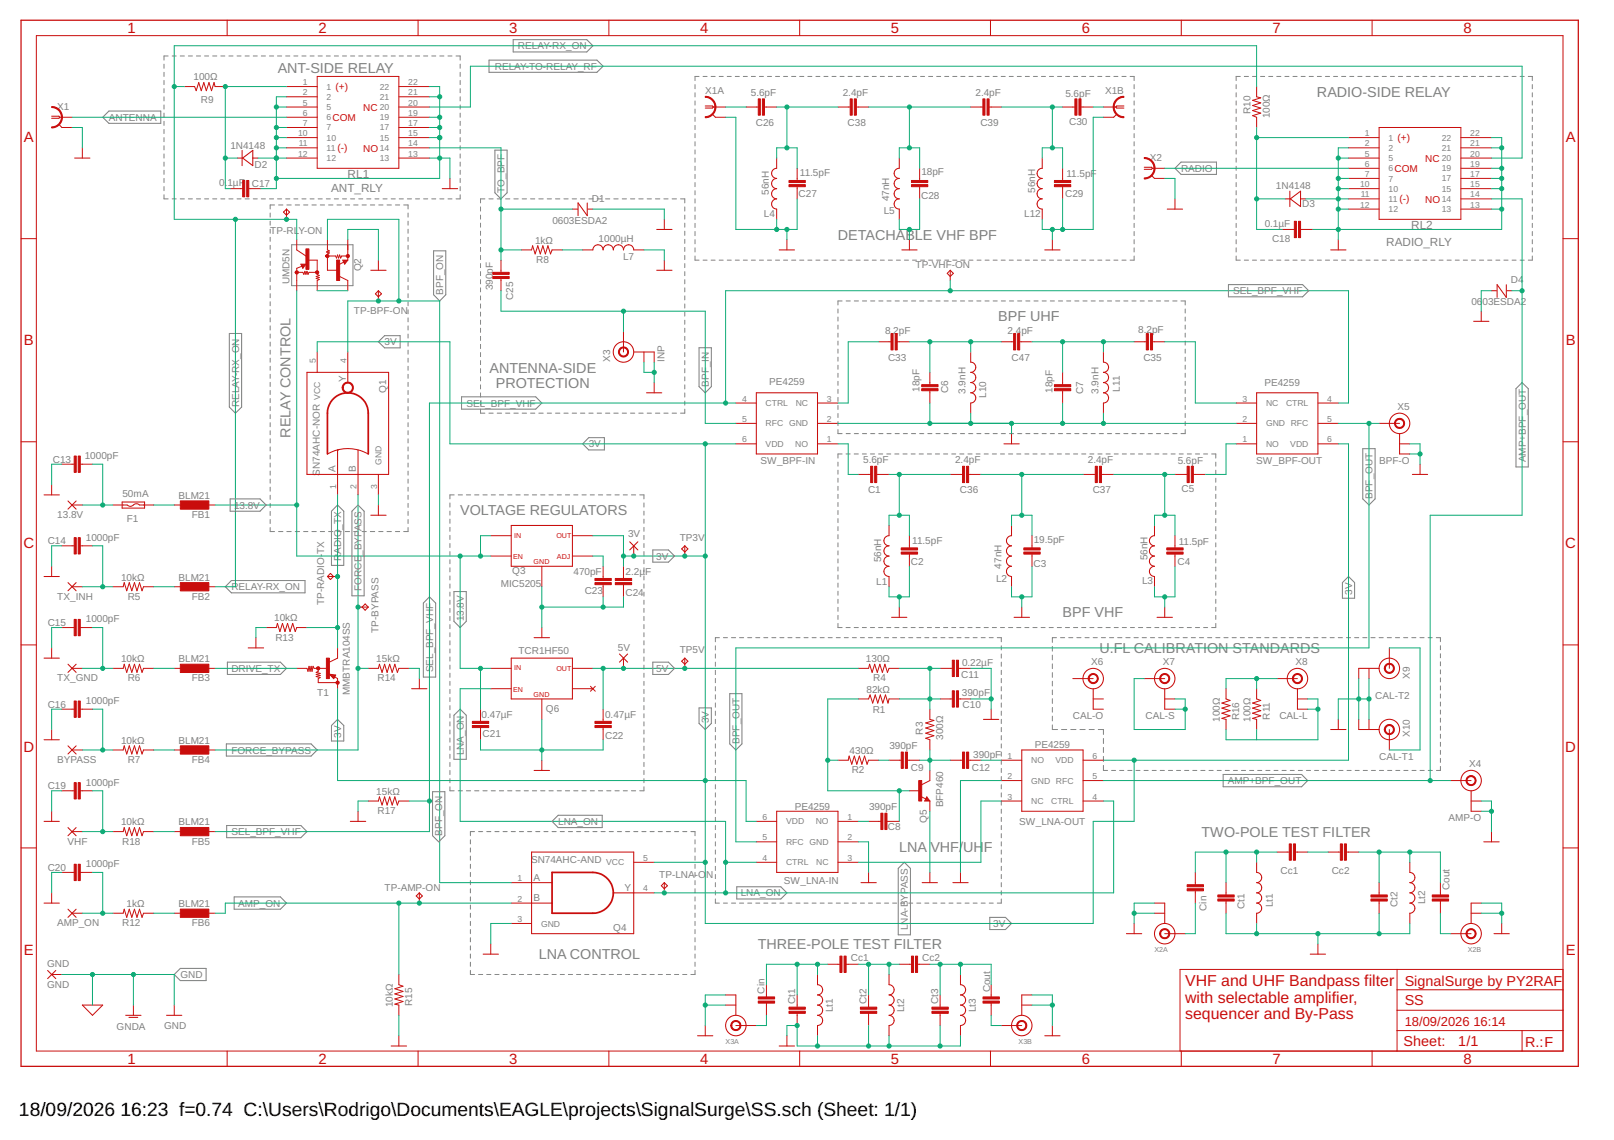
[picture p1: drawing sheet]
<svg xmlns="http://www.w3.org/2000/svg" width="297mm" height="210mm" viewBox="0 0 297 210" stroke-linecap="round" stroke-linejoin="round" font-family="sans-serif">
<defs><g id="words">
<g font-size="3.5">
<text x="3.5" y="205.4">18/09/2026</text>
<text x="22.2" y="205.4">16:23 f=0.74 C:\Users\Rodrigo\Documents\EAGLE\projects\SignalSurge\SS.sch (Sheet: 1/1)</text>
</g>
<g font-size="2.9" fill="#c90d0c">
<text x="218.1" y="181.5">VHF and UHF Bandpass filter</text>
<text x="218.1" y="184.6">with selectable amplifier,</text>
<text x="218.1" y="187.7">sequencer and By-Pass</text>
</g>
<g font-size="2.7" fill="#c90d0c">
<text x="23.5" y="6.1">1</text>
<text x="58.6" y="6.1">2</text>
<text x="93.7" y="6.1">3</text>
<text x="128.8" y="6.1">4</text>
<text x="164" y="6.1">5</text>
<text x="199.1" y="6.1">6</text>
<text x="234.2" y="6.1">7</text>
<text x="269.3" y="6.1">8</text>
<text x="4.4" y="26.2">A</text>
<text x="288.1" y="26.2">A</text>
<text x="4.4" y="63.6">B</text>
<text x="288.1" y="63.6">B</text>
<text x="4.3" y="101">C</text>
<text x="288.1" y="101">C</text>
<text x="4.3" y="138.4">D</text>
<text x="288.1" y="138.4">D</text>
<text x="4.4" y="175.8">E</text>
<text x="288.1" y="175.8">E</text>
<text x="23.5" y="195.9">1</text>
<text x="58.6" y="195.9">2</text>
<text x="93.7" y="195.9">3</text>
<text x="128.8" y="195.9">4</text>
<text x="164" y="195.9">5</text>
<text x="199.1" y="195.9">6</text>
<text x="234.2" y="195.9">7</text>
<text x="269.3" y="195.9">8</text>
</g>
<g font-size="2.6" fill="#808080">
<text x="51.1" y="13.5">ANT-SIDE RELAY</text>
<text x="242.4" y="17.8">RADIO-SIDE RELAY</text>
<text x="154.2" y="44.1">DETACHABLE VHF BPF</text>
<text x="183.7" y="59.2">BPF UHF</text>
<text x="90.1" y="68.7">ANTENNA-SIDE</text>
<text x="91.2" y="71.5">PROTECTION</text>
<text x="53.5" y="80.6" transform="rotate(-90 53.5 80.6)">RELAY CONTROL</text>
<text x="84.7" y="94.9">VOLTAGE REGULATORS</text>
<text x="195.6" y="113.7">BPF VHF</text>
<text x="202.3" y="120.2">U.FL CALIBRATION STANDARDS</text>
<text x="221.1" y="154.1">TWO-POLE TEST FILTER</text>
<text x="165.5" y="156.9">LNA</text>
<text x="171.2" y="156.9">VHF/</text>
<text x="177.2" y="156.9">UH</text>
<text x="181" y="156.9">F</text>
<text x="99.2" y="176.6">LNA CONTROL</text>
<text x="139.5" y="174.7">THREE-POLE TEST FILTER</text>
</g>
<g font-size="2.6" fill="#c90d0c">
<text x="258.5" y="181.5">SignalSurge by PY2RAF</text>
<text x="258.5" y="185.1">SS</text>
<text x="258.3" y="192.7">Sheet:</text>
<text x="268.4" y="192.6">1/1</text>
<text x="280.7" y="192.8">R.:F</text>
</g>
<g font-size="2.4" fill="#c90d0c">
<text x="258.5" y="188.8">18/09/2026</text>
<text x="271.2" y="188.8">16:14</text>
</g>
<g font-size="2.2" fill="#808080">
<text x="60.9" y="35.3">ANT_RLY</text>
<text x="64" y="32.7">RL1</text>
<text x="255.1" y="45.3">RADIO_RLY</text>
<text x="259.7" y="42.1">RL2</text>
</g>
<g font-size="1.8" fill="#808080">
<text x="95.3" y="9.1">RELAY-RX_ON</text>
<text x="35.6" y="14.8">100Ω</text>
<text x="91.1" y="12.8">RELAY-TO-RELAY_RF</text>
<text x="129.8" y="17.3">X1A</text>
<text x="138.2" y="17.6">5.6pF</text>
<text x="155.1" y="17.6">2.4pF</text>
<text x="179.5" y="17.6">2.4pF</text>
<text x="196.1" y="17.8">5.6pF</text>
<text x="203.4" y="17.3">X1B</text>
<text x="10.5" y="20.2">X1</text>
<text x="20" y="22.2">ANTENNA</text>
<text x="36.9" y="18.9">R9</text>
<text x="139.1" y="23.1">C26</text>
<text x="156" y="23.1">C38</text>
<text x="180.4" y="23.1">C39</text>
<text x="196.8" y="23">C30</text>
<text x="230.2" y="21" transform="rotate(-90 230.2 21)">R10</text>
<text x="233.7" y="21.8" transform="rotate(-90 233.7 21.8)">100Ω</text>
<text x="42.4" y="27.4">1N4148</text>
<text x="211.6" y="29.6">X2</text>
<text x="40.3" y="34.3">0.</text>
<text x="41.9" y="34.3">1µF</text>
<text x="46.3" y="34.5">C17</text>
<text x="46.8" y="30.9">D2</text>
<text x="92.9" y="35.5" transform="rotate(-90 92.9 35.5)">TO_BPF</text>
<text x="141.5" y="35.9" transform="rotate(-90 141.5 35.9)">56nH</text>
<text x="147.2" y="32.5">11.5pF</text>
<text x="169.6" y="32.3">18pF</text>
<text x="190.5" y="35.5" transform="rotate(-90 190.5 35.5)">56nH</text>
<text x="196.3" y="32.6">11.5pF</text>
<text x="217.4" y="31.6">RADIO</text>
<text x="234.8" y="34.9">1N4148</text>
<text x="101.7" y="41.2">0603ESDA2</text>
<text x="108.9" y="37.1">D1</text>
<text x="140.6" y="40">L4</text>
<text x="147" y="36.3">C27</text>
<text x="162.7" y="39.5">L5</text>
<text x="163.6" y="37" transform="rotate(-90 163.6 37)">47nH</text>
<text x="169.5" y="36.7">C28</text>
<text x="188.5" y="40">L12</text>
<text x="196" y="36.3">C29</text>
<text x="232.7" y="41.8">0.1µF</text>
<text x="239.6" y="38">D3</text>
<text x="49.7" y="43">TP-RL</text>
<text x="54.9" y="43">Y-ON</text>
<text x="98.5" y="44.9">1kΩ</text>
<text x="110.2" y="44.5">1000µH</text>
<text x="114.7" y="47.9">L7</text>
<text x="234.1" y="44.6">C18</text>
<text x="53.3" y="52.3" transform="rotate(-90 53.3 52.3)">UMD5N</text>
<text x="66.5" y="50" transform="rotate(-90 66.5 50)">Q2</text>
<text x="90.7" y="53.5" transform="rotate(-90 90.7 53.5)">390pF</text>
<text x="98.7" y="48.4">R8</text>
<text x="168.5" y="49.4">TP-VHF-ON</text>
<text x="278" y="52.1">D4</text>
<text x="65.1" y="57.9">TP-BPF-ON</text>
<text x="81.6" y="54.3" transform="rotate(-90 81.6 54.3)">BPF_ON</text>
<text x="94.5" y="55.2" transform="rotate(-90 94.5 55.2)">C25</text>
<text x="227" y="54.2">SEL_BPF_VHF</text>
<text x="270.8" y="56.2">06</text>
<text x="272.8" y="56.2">03ESDA2</text>
<text x="70.8" y="63.6">3V</text>
<text x="162.9" y="61.4">8.2pF</text>
<text x="185.4" y="61.4">2.4pF</text>
<text x="209.5" y="61.2">8.2pF</text>
<text x="63.6" y="70.3" transform="rotate(-90 63.6 70.3)">Y</text>
<text x="112.3" y="66.7" transform="rotate(-90 112.3 66.7)">X3</text>
<text x="122.3" y="66.7" transform="rotate(-90 122.3 66.7)">INP</text>
<text x="130.4" y="71.2" transform="rotate(-90 130.4 71.2)">BPF_IN</text>
<text x="141.6" y="70.9">PE4259</text>
<text x="163.4" y="66.5">C33</text>
<text x="186.2" y="66.5">C47</text>
<text x="210.4" y="66.5">C35</text>
<text x="232.7" y="71.1">PE4259</text>
<text x="44" y="75" transform="rotate(-90 44 75)">RELAY-RX_ON</text>
<text x="71.1" y="72.3" transform="rotate(-90 71.1 72.3)">Q1</text>
<text x="85.8" y="74.9">SEL_BPF_VHF</text>
<text x="169.3" y="72.1" transform="rotate(-90 169.3 72.1)">18pF</text>
<text x="174.5" y="72.3" transform="rotate(-90 174.5 72.3)">C6</text>
<text x="177.7" y="72.5" transform="rotate(-90 177.7 72.5)">3.9nH</text>
<text x="181.5" y="73.3" transform="rotate(-90 181.5 73.3)">L10</text>
<text x="193.7" y="72.3" transform="rotate(-90 193.7 72.3)">18pF</text>
<text x="199.3" y="72.5" transform="rotate(-90 199.3 72.5)">C7</text>
<text x="202.1" y="72.5" transform="rotate(-90 202.1 72.5)">3.9nH</text>
<text x="206.1" y="72.1" transform="rotate(-90 206.1 72.1)">L11</text>
<text x="257.2" y="75.5">X5</text>
<text x="108.4" y="82.4">3V</text>
<text x="9.7" y="85.2">C13</text>
<text x="15.6" y="84.5">1000pF</text>
<text x="58.8" y="87.6" transform="rotate(-90 58.8 87.6)">SN74AHC-NOR</text>
<text x="61.8" y="87" transform="rotate(-90 61.8 87)">A</text>
<text x="65.5" y="87" transform="rotate(-90 65.5 87)">B</text>
<text x="139.9" y="85.4">SW_BPF-IN</text>
<text x="158.9" y="85.3">5.6pF</text>
<text x="175.8" y="85.3">2.4pF</text>
<text x="200.2" y="85.3">2.4pF</text>
<text x="216.7" y="85.5">5.6pF</text>
<text x="231.2" y="85.4">SW_BPF-OUT</text>
<text x="253.8" y="85.5">BPF-O</text>
<text x="280.8" y="85.1" transform="rotate(-90 280.8 85.1)">AMP+BPF_OUT</text>
<text x="10.5" y="95.4">13.8V</text>
<text x="22.5" y="91.5">50mA</text>
<text x="32.9" y="91.9">BLM21</text>
<text x="35.3" y="95.4">FB1</text>
<text x="43.1" y="93.6">13.8V</text>
<text x="159.8" y="90.8">C1</text>
<text x="176.7" y="90.8">C36</text>
<text x="201.1" y="90.8">C37</text>
<text x="217.4" y="90.6">C5</text>
<text x="252.6" y="91.9" transform="rotate(-90 252.6 91.9)">BPF_OUT</text>
<text x="8.8" y="100.2">C14</text>
<text x="15.8" y="99.6">1000pF</text>
<text x="23.3" y="96.2">F1</text>
<text x="59.7" y="102" transform="rotate(-90 59.7 102)">TX</text>
<text x="115.6" y="98.9">3V</text>
<text x="125.1" y="99.6">TP3V</text>
<text x="167.9" y="100.1">11.5pF</text>
<text x="190.2" y="99.9">19.5pF</text>
<text x="216.9" y="100.3">11.5pF</text>
<text x="22.3" y="106.9">10kΩ</text>
<text x="32.9" y="106.9">BLM21</text>
<text x="62.8" y="103.3" transform="rotate(-90 62.8 103.3)">R</text>
<text x="62.8" y="102" transform="rotate(-90 62.8 102)">ADIO_TX</text>
<text x="66.5" y="102.3" transform="rotate(-90 66.5 102.3)">_BYPASS</text>
<text x="94.3" y="105.8">Q3</text>
<text x="105.5" y="105.9">470pF</text>
<text x="115.1" y="105.9">2.2µF</text>
<text x="120.8" y="103">3V</text>
<text x="161.3" y="107.7">L1</text>
<text x="162.2" y="103.6" transform="rotate(-90 162.2 103.6)">56nH</text>
<text x="167.6" y="103.9">C2</text>
<text x="183.3" y="107.1">L2</text>
<text x="184.3" y="104.7" transform="rotate(-90 184.3 104.7)">47nH</text>
<text x="190.2" y="104.3">C3</text>
<text x="210.2" y="107.6">L3</text>
<text x="211.2" y="103.2" transform="rotate(-90 211.2 103.2)">56nH</text>
<text x="216.7" y="103.9">C4</text>
<text x="10.5" y="110.4">TX_INH</text>
<text x="23.5" y="110.4">R5</text>
<text x="35.3" y="110.4">FB2</text>
<text x="42.6" y="108.7">RELAY-RX_ON</text>
<text x="59.7" y="111.4" transform="rotate(-90 59.7 111.4)">TP-RADIO-</text>
<text x="66.5" y="108.8" transform="rotate(-90 66.5 108.8)">FORCE</text>
<text x="92.2" y="108">MIC5205</text>
<text x="107.6" y="109.4">C23</text>
<text x="115.1" y="109.8">C24</text>
<text x="248.8" y="109.5" transform="rotate(-90 248.8 109.5)">3V</text>
<text x="8.8" y="115.3">C15</text>
<text x="15.8" y="114.6">1000pF</text>
<text x="50.5" y="114.4">10kΩ</text>
<text x="50.7" y="118">R13</text>
<text x="69.6" y="116.5" transform="rotate(-90 69.6 116.5)">TP-BYPASS</text>
<text x="85.3" y="114.4" transform="rotate(-90 85.3 114.4)">13.8V</text>
<text x="113.7" y="119.9">5V</text>
<text x="10.5" y="125.4">TX_GND</text>
<text x="22.3" y="121.9">10kΩ</text>
<text x="23.5" y="125.5">R6</text>
<text x="32.9" y="121.9">BLM21</text>
<text x="35.3" y="125.5">FB3</text>
<text x="42.6" y="123.7">DRIVE_TX</text>
<text x="69.3" y="121.9">15kΩ</text>
<text x="69.5" y="125.5">R14</text>
<text x="79.7" y="123.8" transform="rotate(-90 79.7 123.8)">SEL_BPF_VHF</text>
<text x="95.4" y="120.4">TCR1HF50</text>
<text x="120.8" y="123.7">5V</text>
<text x="125.1" y="120.2">TP5V</text>
<text x="159.4" y="121.9">130Ω</text>
<text x="160.7" y="125.5">R4</text>
<text x="176.9" y="124.7">C11</text>
<text x="177" y="122.7">0.22µF</text>
<text x="200.8" y="122.5">X6</text>
<text x="214" y="122.5">X7</text>
<text x="238.4" y="122.5">X8</text>
<text x="259.5" y="124.9" transform="rotate(-90 259.5 124.9)">X9</text>
<text x="8.8" y="130.3">C16</text>
<text x="15.8" y="129.6">1000pF</text>
<text x="58.4" y="128.1">T1</text>
<text x="64.4" y="127.9" transform="rotate(-90 64.4 127.9)">MMBTRA104SS</text>
<text x="100.5" y="131.1">Q6</text>
<text x="159.5" y="127.6">82kΩ</text>
<text x="160.6" y="131.3">R1</text>
<text x="177" y="128.1">390pF</text>
<text x="177.2" y="130.4">C10</text>
<text x="253.1" y="128.7">CAL-T2</text>
<text x="22.3" y="137">10kΩ</text>
<text x="32.9" y="137">BLM21</text>
<text x="62.8" y="135.8" transform="rotate(-90 62.8 135.8)">3V</text>
<text x="88.6" y="132.2">0.47µF</text>
<text x="88.8" y="135.7">C21</text>
<text x="111.4" y="132.2">0.47µF</text>
<text x="111.4" y="136.1">C22</text>
<text x="130.4" y="133.2" transform="rotate(-90 130.4 133.2)">3V</text>
<text x="136.1" y="137" transform="rotate(-90 136.1 137)">BPF_OUT</text>
<text x="163.7" y="137.9">390pF</text>
<text x="169.8" y="135.3" transform="rotate(-90 169.8 135.3)">R3</text>
<text x="173.6" y="136.2" transform="rotate(-90 173.6 136.2)">300Ω</text>
<text x="190.4" y="137.8">PE4259</text>
<text x="197.4" y="132.5">CAL-O</text>
<text x="210.8" y="132.5">CAL-S</text>
<text x="224.5" y="132.9" transform="rotate(-90 224.5 132.9)">100Ω</text>
<text x="228.1" y="132.6" transform="rotate(-90 228.1 132.6)">R16</text>
<text x="230.1" y="132.9" transform="rotate(-90 230.1 132.9)">100Ω</text>
<text x="233.7" y="132.5" transform="rotate(-90 233.7 132.5)">R11</text>
<text x="235.5" y="132.5">CAL-L</text>
<text x="259.5" y="135.7" transform="rotate(-90 259.5 135.7)">X10</text>
<text x="10.5" y="140.5">BYPASS</text>
<text x="23.5" y="140.5">R7</text>
<text x="35.3" y="140.5">FB4</text>
<text x="42.6" y="138.7">FORCE_BYPASS</text>
<text x="85.3" y="139.1" transform="rotate(-90 85.3 139.1)">LNA_ON</text>
<text x="156.4" y="138.8">430Ω</text>
<text x="156.8" y="142.4">R2</text>
<text x="167.7" y="142">C9</text>
<text x="178.9" y="142">C12</text>
<text x="179.1" y="139.6">390pF</text>
<text x="253.8" y="140">CAL-T1</text>
<text x="270.4" y="141.3">X4</text>
<text x="8.8" y="145.3">C19</text>
<text x="15.8" y="144.7">1000pF</text>
<text x="69.3" y="146.4">15kΩ</text>
<text x="69.5" y="149.9">R17</text>
<text x="146.3" y="149.1">PE4259</text>
<text x="159.9" y="149.2">390pF</text>
<text x="173.6" y="148.7" transform="rotate(-90 173.6 148.7)">BFP460</text>
<text x="226" y="144.4">AMP+BPF_OUT</text>
<text x="12.4" y="155.5">VHF</text>
<text x="22.3" y="152">10kΩ</text>
<text x="22.5" y="155.5">R18</text>
<text x="32.9" y="152">BLM21</text>
<text x="35.3" y="155.5">FB5</text>
<text x="42.6" y="153.8">SEL_BPF_VHF</text>
<text x="81.4" y="153.9" transform="rotate(-90 81.4 153.9)">BPF_ON</text>
<text x="102.7" y="151.9">LNA_ON</text>
<text x="163.4" y="152.7">C8</text>
<text x="170.6" y="151.4" transform="rotate(-90 170.6 151.4)">Q5</text>
<text x="187.6" y="151.9">SW_LNA-OUT</text>
<text x="266.6" y="151.2">AMP-O</text>
<text x="8.8" y="160.4">C20</text>
<text x="15.8" y="159.7">1000pF</text>
<text x="97.7" y="158.9">SN74AHC-AND</text>
<text x="121.3" y="161.6">TP-LNA-O</text>
<text x="129.9" y="161.6">N</text>
<text x="235.7" y="161">Cc1</text>
<text x="245.1" y="161">Cc2</text>
<text x="23.3" y="167">1kΩ</text>
<text x="32.9" y="167">BLM21</text>
<text x="43.9" y="166.9">AMP_ON</text>
<text x="70.8" y="164">TP-AMP-ON</text>
<text x="98.2" y="162.1">A</text>
<text x="98.2" y="165.9">B</text>
<text x="114.9" y="164">Y</text>
<text x="136.3" y="165.1">LNA_ON</text>
<text x="144.3" y="162.8">SW_LNA-IN</text>
<text x="222.1" y="167.7" transform="rotate(-90 222.1 167.7)">Cin</text>
<text x="229" y="167.4" transform="rotate(-90 229 167.4)">Ct1</text>
<text x="234.3" y="167" transform="rotate(-90 234.3 167)">Lt1</text>
<text x="257.2" y="167" transform="rotate(-90 257.2 167)">Ct2</text>
<text x="262.3" y="166.5" transform="rotate(-90 262.3 166.5)">Lt2</text>
<text x="266.8" y="163.8" transform="rotate(-90 266.8 163.8)">Cout</text>
<text x="10.5" y="170.5">AMP_ON</text>
<text x="22.5" y="170.6">R12</text>
<text x="35.3" y="170.6">FB6</text>
<text x="112.9" y="171.4">Q4</text>
<text x="167.1" y="171.3" transform="rotate(-90 167.1 171.3)">LNA-BYPASS</text>
<text x="182.8" y="170.7">3V</text>
<text x="8.7" y="178.1">GND</text>
<text x="156.6" y="177">Cc1</text>
<text x="169.7" y="177">Cc2</text>
<text x="8.7" y="181.9">GND</text>
<text x="33.2" y="180.1">GND</text>
<text x="72.3" y="185.5" transform="rotate(-90 72.3 185.5)">10kΩ</text>
<text x="75.8" y="185.2" transform="rotate(-90 75.8 185.2)">R15</text>
<text x="140.7" y="182.9" transform="rotate(-90 140.7 182.9)">Cin</text>
<text x="146.3" y="184.9" transform="rotate(-90 146.3 184.9)">Ct1</text>
<text x="159.5" y="184.9" transform="rotate(-90 159.5 184.9)">Ct2</text>
<text x="172.6" y="184.9" transform="rotate(-90 172.6 184.9)">Ct3</text>
<text x="182.2" y="182.7" transform="rotate(-90 182.2 182.7)">Cout</text>
<text x="21.5" y="189.6">GNDA</text>
<text x="30.2" y="189.4">GND</text>
<text x="153.3" y="186.4" transform="rotate(-90 153.3 186.4)">Lt1</text>
<text x="166.4" y="186.4" transform="rotate(-90 166.4 186.4)">Lt2</text>
<text x="179.6" y="186.4" transform="rotate(-90 179.6 186.4)">Lt3</text>
</g>
<g font-size="1.8" fill="#c90d0c">
<text x="61.8" y="16.5">(+)</text>
<text x="61.2" y="22.3">COM</text>
<text x="66.8" y="20.5">NC</text>
<text x="62.1" y="27.8">(-)</text>
<text x="66.8" y="28">NO</text>
<text x="257.2" y="25.9">(+)</text>
<text x="262.3" y="29.9">NC</text>
<text x="256.6" y="31.7">COM</text>
<text x="257.6" y="37.2">(-)</text>
<text x="262.3" y="37.4">NO</text>
</g>
<g font-size="1.6" fill="#808080">
<text x="55.8" y="15.7">1</text>
<text x="55.8" y="17.6">2</text>
<text x="60.1" y="16.5">1</text>
<text x="69.9" y="16.5">22</text>
<text x="75.1" y="17.6">21</text>
<text x="75.1" y="15.7">22</text>
<text x="55.8" y="19.4">5</text>
<text x="55.8" y="21.3">6</text>
<text x="55.8" y="23.2">7</text>
<text x="60.1" y="18.4">2</text>
<text x="60.1" y="20.3">5</text>
<text x="60.1" y="22.1">6</text>
<text x="69.9" y="22.1">19</text>
<text x="69.9" y="20.3">20</text>
<text x="69.9" y="18.4">21</text>
<text x="75.1" y="23.2">17</text>
<text x="75.1" y="21.3">19</text>
<text x="75.1" y="19.4">20</text>
<text x="54.9" y="25.1">10</text>
<text x="54.9" y="28.8">12</text>
<text x="55" y="27">11</text>
<text x="60.1" y="24">7</text>
<text x="60.1" y="25.9">10</text>
<text x="60.1" y="27.8">11</text>
<text x="60.1" y="29.7">12</text>
<text x="69.9" y="29.7">13</text>
<text x="69.9" y="27.8">14</text>
<text x="69.9" y="25.9">15</text>
<text x="69.9" y="24">17</text>
<text x="75.1" y="28.8">13</text>
<text x="75.1" y="27">14</text>
<text x="75.1" y="25.1">15</text>
<text x="251.2" y="25.1">1</text>
<text x="251.2" y="27">2</text>
<text x="251.2" y="28.8">5</text>
<text x="255.5" y="25.9">1</text>
<text x="255.5" y="27.8">2</text>
<text x="255.5" y="29.7">5</text>
<text x="265.3" y="29.7">20</text>
<text x="265.3" y="27.8">21</text>
<text x="265.3" y="25.9">22</text>
<text x="270.6" y="28.8">20</text>
<text x="270.6" y="27">21</text>
<text x="270.6" y="25.1">22</text>
<text x="250.3" y="34.5">10</text>
<text x="251.2" y="30.7">6</text>
<text x="251.2" y="32.6">7</text>
<text x="255.5" y="31.5">6</text>
<text x="255.5" y="33.4">7</text>
<text x="255.5" y="35.3">10</text>
<text x="265.3" y="35.3">15</text>
<text x="265.3" y="33.4">17</text>
<text x="265.3" y="31.5">19</text>
<text x="270.6" y="34.5">15</text>
<text x="270.6" y="32.6">17</text>
<text x="270.6" y="30.7">19</text>
<text x="250.3" y="38.2">12</text>
<text x="250.4" y="36.4">11</text>
<text x="255.5" y="37.2">11</text>
<text x="255.5" y="39.1">12</text>
<text x="265.3" y="39.1">13</text>
<text x="265.3" y="37.2">14</text>
<text x="270.6" y="38.2">13</text>
<text x="270.6" y="36.4">14</text>
<text x="58.1" y="66.8" transform="rotate(-90 58.1 66.8)">5</text>
<text x="63.7" y="66.8" transform="rotate(-90 63.7 66.8)">4</text>
<text x="58.9" y="73.6" transform="rotate(-90 58.9 73.6)">VCC</text>
<text x="136.6" y="77.7">5</text>
<text x="136.6" y="73.9">4</text>
<text x="140.9" y="74.8">CTRL</text>
<text x="146.4" y="74.8">NC</text>
<text x="152.2" y="77.7">2</text>
<text x="152.2" y="73.9">3</text>
<text x="228.6" y="77.7">2</text>
<text x="228.6" y="73.9">3</text>
<text x="233" y="74.8">NC</text>
<text x="236.7" y="74.8">CTRL</text>
<text x="244.3" y="77.7">5</text>
<text x="244.3" y="73.9">4</text>
<text x="136.6" y="81.5">6</text>
<text x="140.9" y="82.3">VDD</text>
<text x="140.9" y="78.5">RFC GND</text>
<text x="146.4" y="82.3">NO</text>
<text x="152.2" y="81.5">1</text>
<text x="228.6" y="81.5">1</text>
<text x="233" y="82.3">NO</text>
<text x="233" y="78.5">GND RFC</text>
<text x="237.5" y="82.3">VDD</text>
<text x="244.3" y="81.5">6</text>
<text x="61.9" y="90" transform="rotate(-90 61.9 90)">1</text>
<text x="65.6" y="90" transform="rotate(-90 65.6 90)">2</text>
<text x="69.4" y="90" transform="rotate(-90 69.4 90)">3</text>
<text x="70.2" y="85.6" transform="rotate(-90 70.2 85.6)">GND</text>
<text x="185.4" y="139.7">1</text>
<text x="185.4" y="143.5">2</text>
<text x="189.8" y="140.5">NO</text>
<text x="194.2" y="140.5">VDD</text>
<text x="201" y="139.7">6</text>
<text x="201" y="143.5">5</text>
<text x="185.4" y="147.2">3</text>
<text x="189.8" y="144.3">GND RFC</text>
<text x="189.8" y="148.1">NC</text>
<text x="193.5" y="148">CTRL</text>
<text x="201" y="147.2">4</text>
<text x="140.3" y="151">6</text>
<text x="140.3" y="154.7">5</text>
<text x="144.7" y="151.8">VDD</text>
<text x="144.7" y="155.6">RFC GND</text>
<text x="150.1" y="151.8">NO</text>
<text x="155.9" y="151">1</text>
<text x="155.9" y="154.7">2</text>
<text x="111.6" y="159.3">VCC</text>
<text x="118.4" y="158.5">5</text>
<text x="140.3" y="158.5">4</text>
<text x="144.7" y="159.3">CTRL</text>
<text x="150.2" y="159.3">NC</text>
<text x="155.9" y="158.5">3</text>
<text x="95.2" y="162.3">1</text>
<text x="95.2" y="166">2</text>
<text x="118.4" y="164.1">4</text>
<text x="95.2" y="169.8">3</text>
<text x="99.6" y="170.6">GND</text>
</g>
<g font-size="1.3" fill="#c90d0c">
<text x="94.6" y="99">IN</text>
<text x="102.4" y="99">OUT</text>
<text x="94.5" y="103">EN</text>
<text x="98.2" y="103.9">GND</text>
<text x="102.5" y="103">ADJ</text>
<text x="94.6" y="123.4">IN</text>
<text x="102.4" y="123.6">OUT</text>
<text x="94.5" y="127.4">EN</text>
<text x="98.2" y="128.3">GND</text>
</g>
<g font-size="1.3" fill="#808080">
<text x="212.5" y="175.3">X2A</text>
<text x="270.2" y="175.3">X2B</text>
<text x="133.5" y="192.2">X3A</text>
<text x="187.5" y="192.2">X3B</text>
</g>
</g></defs>
<g fill="none" stroke="#808080" stroke-width=".18">
<path d="M30.2 11.8v.8M30.2 13.3v.8M30.2 14.8v.8M30.2 16.3v.8M30.2 17.8v.8M30.2 19.3v.8M30.9 10.3h-.7v.8M31.7 10.3h.7M33.2 10.3h.7M34.7 10.3h.7M36.2 10.3h.7M37.7 10.3h.7"/>
<path d="M39.1 10.3h.8M40.6 10.3h.8M42.1 10.3h.8M43.6 10.3h.8M45.1 10.3h.8M46.6 10.3h.7M48.1 10.3h.8M49.6 10.3h.8M51.1 10.3h.7M52.6 10.3h.7M54.1 10.3h.7M55.6 10.3h.7"/>
<path d="M57.1 10.3h.7M58.5 10.3h.8M60 10.3h.8M61.5 10.3h.8M63 10.3h.8M64.5 10.3h.8M66 10.3h.8M67.5 10.3h.8M69 10.3h.7M70.5 10.3h.7M72 10.3h.7M73.5 10.3h.7"/>
<path d="M75 10.3h.7M76.5 10.3h.7M78 10.3h.7M79.5 10.3h.7M80.9 10.3h.8M82.4 10.3h.8M83.9 10.3h.8v.8M84.7 11.8v.8M84.7 13.3v.8M84.7 14.8v.8M84.7 16.3v.8M84.7 17.8v.8"/>
<path d="M84.7 19.3v.8M127.9 15.6v.7M127.9 17.1v.7M127.9 18.6v.7M128.7 14.1h-.8v.7M129.4 14.1h.7M130.9 14.1h.7M132.4 14.1h.7M133.8 14.1h.8M135.3 14.1h.8M136.8 14.1h.7M138.3 14.1h.7"/>
<path d="M139.8 14.1h.7M141.2 14.1h.8M142.7 14.1h.8M144.2 14.1h.7M145.7 14.1h.8M147.2 14.1h.7M148.7 14.1h.7M150.2 14.1h.7M151.6 14.1h.8M153.1 14.1h.8M154.6 14.1h.7M156.1 14.1h.7"/>
<path d="M157.6 14.1h.7M159 14.1h.8M160.5 14.1h.8M162 14.1h.8M163.5 14.1h.7M165 14.1h.7M166.5 14.1h.7M167.9 14.1h.8M169.4 14.1h.8M170.9 14.1h.7M172.4 14.1h.7M173.9 14.1h.7"/>
<path d="M175.3 14.1h.8M176.8 14.1h.8M178.3 14.1h.8M179.8 14.1h.8M181.3 14.1h.7M182.8 14.1h.7M184.3 14.1h.7M185.7 14.1h.8M187.2 14.1h.8M188.7 14.1h.7M190.2 14.1h.7M191.7 14.1h.7"/>
<path d="M193.1 14.1h.8M194.6 14.1h.8M196.1 14.1h.7M197.6 14.1h.7M199.1 14.1h.7M200.6 14.1h.7M202 14.1h.8M203.5 14.1h.8M205 14.1h.7M206.5 14.1h.7M208 14.1h.7v.7M208.7 15.6v.7"/>
<path d="M208.7 17.1v.7M208.7 18.6v.7M227.5 15.6v.7M227.5 17.1v.7M227.5 18.6v.7M228.3 14.1h-.8v.7M229 14.1h.8M230.5 14.1h.7M232 14.1h.7M233.5 14.1h.7M235 14.1h.7M236.5 14.1h.7"/>
<path d="M238 14.1h.7M239.5 14.1h.7M240.9 14.1h.8M242.4 14.1h.8M243.9 14.1h.8M245.4 14.1h.8M246.9 14.1h.8M248.4 14.1h.8M249.9 14.1h.8M251.4 14.1h.8M252.9 14.1h.7M254.4 14.1h.7"/>
<path d="M255.9 14.1h.7M257.4 14.1h.7M258.9 14.1h.7M260.3 14.1h.8M261.9 14.1h.7M263.3 14.1h.8M264.8 14.1h.8M266.3 14.1h.8M267.8 14.1h.8M269.3 14.1h.8M270.8 14.1h.7M272.3 14.1h.7"/>
<path d="M273.8 14.1h.8M275.3 14.1h.7M276.8 14.1h.7M278.3 14.1h.7M279.8 14.1h.7M281.3 14.1h.7v.7M282 15.6v.7M282 17.1v.7M282 18.6v.7M30.2 35.9v.7h.7M30.2 20.8v.8M30.2 22.3v.8"/>
<path d="M30.2 23.8v.8M30.2 25.3v.8M30.2 26.8v.8M30.2 28.3v.8M30.2 29.8v.8M30.2 31.3v.8M30.2 32.9v.7M30.2 34.4v.7M31.7 36.6h.7M33.2 36.6h.7M34.7 36.6h.7M36.2 36.6h.7"/>
<path d="M37.7 36.6h.7M39.1 36.6h.8M40.6 36.6h.8M42.1 36.6h.8M43.6 36.6h.8M45.1 36.6h.8M46.6 36.6h.7M48.1 36.6h.8M49.6 36.6h.8M49.7 39.2v.8M50.5 37.7h-.8v.8M51.1 36.6h.7"/>
<path d="M51.3 37.7h.8M52.6 36.6h.7M52.8 37.7h.8M54.1 36.6h.7M54.3 37.7h.8M55.6 36.6h.7M55.9 37.7h.8M57.1 36.6h.7M57.4 37.7h.8M58.5 36.6h.8M58.9 37.7h.8M60 36.6h.8"/>
<path d="M60.5 37.7h.8M61.5 36.6h.8M62 37.7h.8M63 36.6h.8M63.5 37.7h.8M64.5 36.6h.8M65.1 37.7h.8M66 36.6h.8M66.6 37.7h.8M67.5 36.6h.8M68.2 37.7h.8M69 36.6h.7"/>
<path d="M69.7 37.7h.8M70.5 36.6h.7M71.2 37.7h.8M72 36.6h.7M72.8 37.7h.8M73.5 36.6h.7M74.3 37.7h.8v.8M75 36.6h.7M75.1 39.2v.8M76.5 36.6h.7M78 36.6h.7M79.5 36.6h.7"/>
<path d="M80.9 36.6h.8M82.4 36.6h.8M84.7 35.9v.7h-.8M84.7 20.8v.8M84.7 22.3v.8M84.7 23.8v.8M84.7 25.3v.8M84.7 26.8v.8M84.7 28.3v.8M84.7 29.8v.8M84.7 31.3v.8M84.7 32.9v.7"/>
<path d="M84.7 34.4v.7M88.4 38.1v.8M88.4 39.6v.7M89.2 36.6h-.8v.8M90 36.6h.8M91.5 36.6h.8M93 36.6h.8M94.6 36.6h.8M96.1 36.6h.8M97.6 36.6h.8M99.2 36.6h.8M100.7 36.6h.8"/>
<path d="M102.2 36.6h.8M103.8 36.6h.8M105.3 36.6h.8M106.8 36.6h.8M108.4 36.6h.8M109.9 36.6h.8M111.4 36.6h.8M113 36.6h.8M114.5 36.6h.8M116 36.6h.8M117.6 36.6h.8M119.1 36.6h.8"/>
<path d="M120.6 36.6h.8M122.2 36.6h.8M123.7 36.6h.8M125.2 36.6h.8v.8M126 38.1v.8M126 39.6v.7M127.9 20.1v.7M127.9 21.6v.8M127.9 23.1v.8M127.9 24.6v.8M127.9 26.1v.8M127.9 27.6v.8"/>
<path d="M127.9 29.1v.8M127.9 30.6v.8M127.9 32.1v.8M127.9 33.6v.8M127.9 35.1v.8M127.9 36.6v.8M127.9 38.1v.8M127.9 39.6v.8M208.7 20.1v.7M208.7 21.6v.8M208.7 23.1v.8M208.7 24.6v.8"/>
<path d="M208.7 26.1v.8M208.7 27.6v.8M208.7 29.1v.8M208.7 30.6v.8M208.7 32.1v.8M208.7 33.6v.8M208.7 35.1v.8M208.7 36.6v.8M208.7 38.1v.8M208.7 39.6v.8M227.5 20.1v.7M227.5 21.6v.8"/>
<path d="M227.5 23.1v.8M227.5 24.6v.8M227.5 26.1v.8M227.5 27.6v.8M227.5 29.1v.8M227.5 30.6v.8M227.5 32.1v.8M227.5 33.6v.8M227.5 35.1v.8M227.5 36.6v.8M227.5 38.1v.8M227.5 39.6v.8"/>
<path d="M282 20.1v.7M282 21.6v.8M282 23.1v.8M282 24.6v.8M282 26.1v.8M282 27.6v.8M282 29.1v.8M282 30.6v.8M282 32.1v.8M282 33.6v.8M282 35.1v.8M282 36.6v.8"/>
<path d="M282 38.1v.8M282 39.6v.8M49.7 40.7v.8M49.7 42.2v.7M49.7 43.7v.7M49.7 45.2v.7M49.7 46.7v.7M49.7 48.1v.8M49.7 49.6v.8M49.7 51.1v.8M49.7 52.6v.7M49.7 54.1v.7"/>
<path d="M49.7 55.6v.7M49.7 57v.8M49.7 58.5v.8M53.7 45.1h11.3v7.5h-11.3zM75.1 40.7v.8M75.1 42.2v.7M75.1 43.7v.7M75.1 45.2v.7M75.1 46.7v.7M75.1 48.1v.8M75.1 49.6v.8M75.1 51.1v.8"/>
<path d="M75.1 52.6v.7M75.1 54.1v.7M75.1 55.6v.7M75.1 57v.8M75.1 58.5v.8M88.4 41.1v.7M88.4 42.6v.7M88.4 44.1v.7M88.4 45.6v.7M88.4 47v.8M88.4 48.5v.8M88.4 50v.8"/>
<path d="M88.4 51.5v.8M88.4 53v.7M88.4 54.5v.7M88.4 56v.7M88.4 57.5v.7M88.4 58.9v.8M126 41.1v.7M126 42.6v.7M126 44.1v.7M126 45.6v.7M126 47v.8M126 48.5v.8"/>
<path d="M126 50v.8M126 51.5v.8M126 53v.7M126 54.5v.7M126 56v.7M126 57.5v.7M126 58.9v.8M127.9 41.1v.8M127.9 42.6v.8M127.9 44.1v.8M127.9 45.6v.8M127.9 47.1v.8h.8"/>
<path d="M129.4 47.9h.7M130.9 47.9h.7M132.4 47.9h.7M133.8 47.9h.8M135.3 47.9h.8M136.8 47.9h.7M138.3 47.9h.7M139.8 47.9h.7M141.2 47.9h.8M142.7 47.9h.8M144.2 47.9h.7M145.7 47.9h.8"/>
<path d="M147.2 47.9h.7M148.7 47.9h.7M150.2 47.9h.7M151.6 47.9h.8M153.1 47.9h.8M154.2 56.9v.7M154.2 58.4v.7M154.2 59.9v.7M154.6 47.9h.7M155 55.4h-.8v.8M155.7 55.4h.8M156.1 47.9h.7"/>
<path d="M157.2 55.4h.8M157.6 47.9h.7M158.7 55.4h.8M159 47.9h.8M160.2 55.4h.8M160.5 47.9h.8M161.7 55.4h.8M162 47.9h.8M163.2 55.4h.8M163.5 47.9h.7M164.7 55.4h.8M165 47.9h.7"/>
<path d="M166.2 55.4h.8M166.5 47.9h.7M167.7 55.4h.8M167.9 47.9h.8M169.2 55.4h.8M169.4 47.9h.8M170.8 55.4h.7M170.9 47.9h.7M172.3 55.4h.7M172.4 47.9h.7M173.8 55.4h.7M173.9 47.9h.7"/>
<path d="M175.3 55.4h.7M175.3 47.9h.8M176.8 55.4h.7M176.8 47.9h.8M178.3 55.4h.7M178.3 47.9h.8M179.8 55.4h.7M179.8 47.9h.8M181.3 55.4h.7M181.3 47.9h.7M182.8 55.4h.7M182.8 47.9h.7"/>
<path d="M184.3 47.9h.7M184.3 55.4h.7M185.7 47.9h.8M185.8 55.4h.7M187.2 47.9h.8M187.3 55.4h.7M188.7 47.9h.7M188.8 55.4h.7M190.2 47.9h.7M190.3 55.4h.8M191.7 47.9h.7M191.8 55.4h.8"/>
<path d="M193.1 47.9h.8M193.3 55.4h.8M194.6 47.9h.8M194.8 55.4h.8M196.1 47.9h.7M196.3 55.4h.8M197.6 47.9h.7M197.8 55.4h.8M199.1 47.9h.7M199.3 55.4h.8M200.6 47.9h.7M200.8 55.4h.8"/>
<path d="M202 47.9h.8M202.3 55.4h.8M203.5 47.9h.8M203.8 55.4h.8M205 47.9h.7M205.3 55.4h.8M206.5 47.9h.7M206.8 55.4h.8M208.3 55.4h.8M208.7 47.1v.8h-.7M208.7 41.1v.8M208.7 42.6v.8"/>
<path d="M208.7 44.1v.8M208.7 45.6v.8M209.8 55.4h.8M211.3 55.4h.8M212.8 55.4h.8M214.3 55.4h.8M215.8 55.4h.8M217.3 55.4h.8v.8M218.1 56.9v.7M218.1 58.4v.7M218.1 59.9v.7M227.5 41.1v.8"/>
<path d="M227.5 42.6v.8M227.5 44.1v.8M227.5 45.6v.8M227.5 47.1v.8h.8M229 47.9h.8M230.5 47.9h.7M232 47.9h.7M233.5 47.9h.7M235 47.9h.7M236.5 47.9h.7M238 47.9h.7M239.5 47.9h.7"/>
<path d="M240.9 47.9h.8M242.4 47.9h.8M243.9 47.9h.8M245.4 47.9h.8M246.9 47.9h.8M248.4 47.9h.8M249.9 47.9h.8M251.4 47.9h.8M252.9 47.9h.7M254.4 47.9h.7M255.9 47.9h.7M257.4 47.9h.7"/>
<path d="M258.9 47.9h.7M260.3 47.9h.8M261.9 47.9h.7M263.3 47.9h.8M264.8 47.9h.8M266.3 47.9h.8M267.8 47.9h.8M269.3 47.9h.8M270.8 47.9h.7M272.3 47.9h.7M273.8 47.9h.8M275.3 47.9h.7"/>
<path d="M276.8 47.9h.7M278.3 47.9h.7M279.8 47.9h.7M282 47.1v.8h-.7M282 41.1v.8M282 42.6v.8M282 44.1v.8M282 45.6v.8M49.7 60v.8M49.7 61.5v.8M49.7 63v.7M49.7 64.5v.7"/>
<path d="M49.7 66v.7M49.7 67.4v.8M49.7 68.9v.8M49.7 70.4v.8M49.7 71.9v.7M49.7 73.4v.7M49.7 74.9v.7M49.7 76.3v.8M49.7 77.8v.8M49.7 79.3v.8M75.1 60v.8M75.1 61.5v.8"/>
<path d="M75.1 63v.7M75.1 64.5v.7M75.1 66v.7M75.1 67.4v.8M75.1 68.9v.8M75.1 70.4v.8M75.1 71.9v.7M75.1 73.4v.7M75.1 74.9v.7M75.1 76.3v.8M75.1 77.8v.8M75.1 79.3v.8"/>
<path d="M88.4 75.3v.8h.8M88.4 60.4v.8M88.4 61.9v.8M88.4 63.4v.8M88.4 64.9v.8M88.4 66.4v.7M88.4 67.9v.7M88.4 69.4v.7M88.4 70.9v.7M88.4 72.3v.8M88.4 73.9v.7M90 76.1h.8"/>
<path d="M91.5 76.1h.8M93 76.1h.8M94.6 76.1h.8M96.1 76.1h.8M97.6 76.1h.8M99.2 76.1h.8M100.7 76.1h.8M102.2 76.1h.8M103.8 76.1h.8M105.3 76.1h.8M106.8 76.1h.8M108.4 76.1h.8"/>
<path d="M109.9 76.1h.8M111.4 76.1h.8M113 76.1h.8M114.5 76.1h.8M116 76.1h.8M117.6 76.1h.8M119.1 76.1h.8M120.6 76.1h.8M122.2 76.1h.8M123.7 76.1h.8M126 60.4v.8M126 61.9v.8"/>
<path d="M126 63.4v.8M126 64.9v.8M126 66.4v.7M126 67.9v.7M126 69.4v.7M126 70.9v.7M126 72.3v.8M126 73.9v.7M126 75.3v.8h-.8M154.2 61.3v.8M154.2 62.8v.7M154.2 64.3v.7"/>
<path d="M154.2 65.8v.7M154.2 67.2v.8M154.2 68.7v.8M154.2 70.2v.8M154.2 71.7v.7M154.2 73.2v.7M154.2 74.7v.7M154.2 76.1v.8M154.2 77.6v.8M154.2 79.1v.7h.8M155.7 79.8h.8M157.2 79.8h.8"/>
<path d="M158.7 79.8h.8M160.2 79.8h.8M161.7 79.8h.8M163.2 79.8h.8M164.7 79.8h.8M166.2 79.8h.8M167.7 79.8h.8M169.2 79.8h.8M170.8 79.8h.7M172.3 79.8h.7M173.8 79.8h.7M175.3 79.8h.7"/>
<path d="M176.8 79.8h.7M178.3 79.8h.7M179.8 79.8h.7M181.3 79.8h.7M182.8 79.8h.7M184.3 79.8h.7M185.8 79.8h.7M187.3 79.8h.7M188.8 79.8h.7M190.3 79.8h.8M191.8 79.8h.8M193.3 79.8h.8"/>
<path d="M194.8 79.8h.8M196.3 79.8h.8M197.8 79.8h.8M199.3 79.8h.8M200.8 79.8h.8M202.3 79.8h.8M203.8 79.8h.8M205.3 79.8h.8M206.8 79.8h.8M208.3 79.8h.8M209.8 79.8h.8M211.3 79.8h.8"/>
<path d="M212.8 79.8h.8M214.3 79.8h.8M215.8 79.8h.8M218.1 79.1v.7h-.8M218.1 61.3v.8M218.1 62.8v.7M218.1 64.3v.7M218.1 65.8v.7M218.1 67.2v.8M218.1 68.7v.8M218.1 70.2v.8M218.1 71.7v.7"/>
<path d="M218.1 73.2v.7M218.1 74.7v.7M218.1 76.1v.8M218.1 77.6v.8M49.7 80.8v.8M49.7 82.3v.7M49.7 83.8v.7M49.7 85.3v.7M49.7 86.7v.8M49.7 88.2v.8M49.7 89.7v.7M49.7 91.2v.7"/>
<path d="M49.7 92.7v.7M49.7 94.2v.7M49.7 95.7v.7M49.7 97.1v.8h.8M51.3 97.9h.8M52.8 97.9h.8M54.3 97.9h.8M55.9 97.9h.8M57.4 97.9h.8M58.9 97.9h.8M60.5 97.9h.8M62 97.9h.8"/>
<path d="M63.5 97.9h.8M65.1 97.9h.8M66.6 97.9h.8M68.2 97.9h.8M69.7 97.9h.8M71.2 97.9h.8M72.8 97.9h.8M75.1 97.1v.8h-.8M75.1 80.8v.8M75.1 82.3v.7M75.1 83.8v.7M75.1 85.3v.7"/>
<path d="M75.1 86.7v.8M75.1 88.2v.8M75.1 89.7v.7M75.1 91.2v.7M75.1 92.7v.7M75.1 94.2v.7M75.1 95.7v.7M82.8 92.6v.8M82.8 94.1v.7M82.8 95.6v.8M82.8 97.1v.7M82.8 98.6v.7"/>
<path d="M83.6 91.1h-.8v.8M84.3 91.1h.8M85.8 91.1h.8M87.4 91.1h.7M88.9 91.1h.8M90.4 91.1h.8M91.9 91.1h.8M93.4 91.1h.8M95 91.1h.7M96.5 91.1h.7M98 91.1h.8M99.5 91.1h.8"/>
<path d="M101 91.1h.8M102.6 91.1h.7M104.1 91.1h.7M105.6 91.1h.8M107.1 91.1h.8M108.6 91.1h.8M110.1 91.1h.8M111.7 91.1h.7M113.2 91.1h.8M114.7 91.1h.8M116.2 91.1h.8M117.7 91.1h.8v.8"/>
<path d="M118.5 92.6v.8M118.5 94.1v.7M118.5 95.6v.8M118.5 97.1v.7M118.5 98.6v.7M154.2 85.1v.7M154.2 86.6v.7M154.2 88.1v.7M154.2 89.5v.8M154.2 91v.8M154.2 92.5v.8M154.2 94v.7"/>
<path d="M154.2 95.5v.7M154.2 97v.7M154.2 98.4v.8M154.2 99.9v.8M155 83.6h-.8v.7M155.7 83.6h.8M157.2 83.6h.8M158.7 83.6h.7M160.2 83.6h.8M161.7 83.6h.8M163.2 83.6h.7M164.7 83.6h.7"/>
<path d="M166.2 83.6h.7M167.7 83.6h.7M169.2 83.6h.7M170.7 83.6h.7M172.1 83.6h.8M173.7 83.6h.7M175.2 83.6h.7M176.6 83.6h.8M178.1 83.6h.8M179.6 83.6h.8M181.1 83.6h.8M182.6 83.6h.8"/>
<path d="M184.1 83.6h.8M185.6 83.6h.8M187.1 83.6h.8M188.6 83.6h.8M190.1 83.6h.8M191.6 83.6h.7M193.1 83.6h.7M194.6 83.6h.7M196.1 83.6h.7M197.6 83.6h.7M199.1 83.6h.7M200.6 83.6h.7"/>
<path d="M202.1 83.6h.7M203.6 83.6h.7M205.1 83.6h.7M206.5 83.6h.8M208 83.6h.8M209.5 83.6h.8M211 83.6h.8M212.5 83.6h.8M214 83.6h.8M215.5 83.6h.8M217 83.6h.8M218.5 83.6h.8"/>
<path d="M220 83.6h.8M221.5 83.6h.7M223 83.6h.8v.7M223.8 85.1v.7M223.8 86.6v.7M223.8 88.1v.7M223.8 89.5v.8M223.8 91v.8M223.8 92.5v.8M223.8 94v.7M223.8 95.5v.7M223.8 97v.7"/>
<path d="M223.8 98.4v.8M223.8 99.9v.8M82.8 100.1v.7M82.8 101.6v.7M82.8 103.1v.7M82.8 104.5v.8M82.8 106v.8M82.8 107.5v.8M82.8 109v.8M82.8 110.5v.8M82.8 112v.8M82.8 113.5v.8"/>
<path d="M82.8 115v.8M82.8 116.5v.7M82.8 118v.7M82.8 119.5v.7M118.5 100.1v.7M118.5 101.6v.7M118.5 103.1v.7M118.5 104.5v.8M118.5 106v.8M118.5 107.5v.8M118.5 109v.8M118.5 110.5v.8"/>
<path d="M118.5 112v.8M118.5 113.5v.8M118.5 115v.8M118.5 116.5v.7M118.5 118v.7M118.5 119.5v.7M131.7 118.9v.8M132.4 117.4h-.7v.8M133.1 117.4h.8M134.6 117.4h.8M136.1 117.4h.8M137.6 117.4h.7"/>
<path d="M139.1 117.4h.7M140.6 117.4h.7M142 117.4h.8M143.5 117.4h.8M145 117.4h.8M146.5 117.4h.7M148 117.4h.7M149.5 117.4h.7M150.9 117.4h.8M152.4 117.4h.8M153.9 117.4h.7M154.2 101.4v.8"/>
<path d="M154.2 102.9v.8M154.2 104.4v.7M154.2 105.9v.7M154.2 107.4v.7M154.2 108.9v.7M154.2 110.3v.8M154.2 111.8v.8M154.2 113.3v.7M154.2 114.8v.7h.8M155.4 117.4h.7M155.7 115.5h.8M156.9 117.4h.7"/>
<path d="M157.2 115.5h.8M158.3 117.4h.8M158.7 115.5h.7M159.8 117.4h.8M160.2 115.5h.8M161.3 117.4h.8M161.7 115.5h.8M162.8 117.4h.7M163.2 115.5h.7M164.3 117.4h.7M164.7 115.5h.7M165.8 117.4h.7"/>
<path d="M166.2 115.5h.7M167.2 117.4h.8M167.7 115.5h.7M168.7 117.4h.8M169.2 115.5h.7M170.2 117.4h.7M170.7 115.5h.7M171.7 117.4h.7M172.1 115.5h.8M173.2 117.4h.7M173.7 115.5h.7M174.6 117.4h.8"/>
<path d="M175.2 115.5h.7M176.1 117.4h.8M176.6 115.5h.8M177.6 117.4h.8M178.1 115.5h.8M179.1 117.4h.7M179.6 115.5h.8M180.6 117.4h.7M181.1 115.5h.8M182.1 117.4h.7M182.6 115.5h.8M183.5 117.4h.8v.8"/>
<path d="M184.1 115.5h.8M184.3 118.9v.8M185.6 115.5h.8M187.1 115.5h.8M188.6 115.5h.8M190.1 115.5h.8M191.6 115.5h.7M193.1 115.5h.7M193.7 119v.9M194.4 117.4h-.7v.9M194.6 115.5h.7M195.2 117.4h.7"/>
<path d="M196.1 115.5h.7M196.7 117.4h.7M197.6 115.5h.7M198.2 117.4h.7M199.1 115.5h.7M199.7 117.4h.7M200.6 115.5h.7M201.2 117.4h.8M202.1 115.5h.7M202.7 117.4h.8M203.6 115.5h.7M204.2 117.4h.8"/>
<path d="M205.1 115.5h.7M205.7 117.4h.8M206.5 115.5h.8M207.2 117.4h.8M208 115.5h.8M208.7 117.4h.8M209.5 115.5h.8M210.2 117.4h.8M211 115.5h.8M211.7 117.4h.8M212.5 115.5h.8M213.2 117.4h.8"/>
<path d="M214 115.5h.8M214.7 117.4h.8M215.5 115.5h.8M216.2 117.4h.8M217 115.5h.8M217.7 117.4h.8M218.5 115.5h.8M219.2 117.4h.8M220 115.5h.8M220.7 117.4h.8M221.5 115.5h.7M222.2 117.4h.8"/>
<path d="M223.8 117.4h.7M223.8 101.4v.8M223.8 102.9v.8M223.8 104.4v.7M223.8 105.9v.7M223.8 107.4v.7M223.8 108.9v.7M223.8 110.3v.8M223.8 111.8v.8M223.8 113.3v.7M223.8 114.8v.7h-.8M225.3 117.4h.7"/>
<path d="M226.8 117.4h.7M228.3 117.4h.7M229.8 117.4h.7M231.3 117.4h.7M232.8 117.4h.7M234.3 117.4h.7M235.8 117.4h.7M237.3 117.4h.7M238.8 117.4h.7M240.3 117.4h.7M241.8 117.4h.7M243.3 117.4h.8"/>
<path d="M244.8 117.4h.8M246.3 117.4h.8M247.8 117.4h.8M249.3 117.4h.8M250.8 117.4h.8M252.3 117.4h.8M253.8 117.4h.8M255.3 117.4h.8M256.8 117.4h.8M258.3 117.4h.8M259.8 117.4h.8M261.3 117.4h.8"/>
<path d="M262.8 117.4h.8M264.3 117.4h.8v.8M265.1 118.9v.7M82.8 121v.7M82.8 122.5v.7M82.8 124v.7M82.8 125.5v.7M82.8 126.9v.8M82.8 128.4v.8M82.8 129.9v.8M82.8 131.4v.8M82.8 132.9v.8"/>
<path d="M82.8 134.4v.7M82.8 135.9v.8M82.8 137.4v.7M82.8 138.9v.7M118.5 121v.7M118.5 122.5v.7M118.5 124v.7M118.5 125.5v.7M118.5 126.9v.8M118.5 128.4v.8M118.5 129.9v.8M118.5 131.4v.8"/>
<path d="M118.5 132.9v.8M118.5 134.4v.7M118.5 135.9v.8M118.5 137.4v.7M118.5 138.9v.7M131.7 120.4v.8M131.7 121.9v.8M131.7 123.4v.8M131.7 124.9v.8M131.7 126.4v.8M131.7 127.9v.8M131.7 129.4v.8"/>
<path d="M131.7 130.9v.8M131.7 132.4v.8M131.7 133.9v.8M131.7 135.4v.8M131.7 137v.7M131.7 138.5v.7M131.7 140v.7M184.3 120.4v.8M184.3 121.9v.8M184.3 123.4v.8M184.3 124.9v.8M184.3 126.4v.8"/>
<path d="M184.3 127.9v.8M184.3 129.4v.8M184.3 130.9v.8M184.3 132.4v.8M184.3 133.9v.8M184.3 135.4v.8M184.3 137v.7M184.3 138.5v.7M184.3 140v.7M193.7 120.6v.9M193.7 122.2v.9M193.7 123.8v.9"/>
<path d="M193.7 125.4v.9M193.7 127v.9M193.7 128.7v.8M193.7 130.3v.8M193.7 131.9v.8M193.7 133.5v.8h.9M195.4 134.3h.9M197.1 134.3h.9M198.8 134.3h.9M200.4 134.3h1M202.1 134.3h1v.9M203.1 136v.9"/>
<path d="M203.1 137.6v1M203.1 139.3v.9M265.1 120.4v.7M265.1 121.9v.7M265.1 123.3v.8M265.1 124.8v.8M265.1 126.3v.7M265.1 127.8v.7M265.1 129.3v.7M265.1 130.7v.8M265.1 132.2v.8M265.1 133.7v.8"/>
<path d="M265.1 135.2v.7M265.1 136.7v.7M265.1 138.2v.7M265.1 139.6v.8M82.8 140.4v.7M82.8 141.9v.7M82.8 143.4v.7M82.8 144.9v.7h.8M84.3 145.6h.8M85.8 145.6h.8M86.6 154.6v.8M86.6 156.1v.8"/>
<path d="M86.6 157.6v.8M86.6 159.1v.8M87.3 153.1h-.7v.8M87.4 145.6h.7M88.1 153.1h.7M88.9 145.6h.8M89.6 153.1h.7M90.4 145.6h.8M91.1 153.1h.7M91.9 145.6h.8M92.6 153.1h.7M93.4 145.6h.8"/>
<path d="M94.1 153.1h.7M95 145.6h.7M95.6 153.1h.8M96.5 145.6h.7M97.1 153.1h.8M98 145.6h.8M98.6 153.1h.8M99.5 145.6h.8M100.1 153.1h.8M101 145.6h.8M101.6 153.1h.8M102.6 145.6h.7"/>
<path d="M103.1 153.1h.8M104.1 145.6h.7M104.6 153.1h.8M105.6 145.6h.8M106.1 153.1h.8M107.1 145.6h.8M107.6 153.1h.8M108.6 145.6h.8M109.1 153.1h.8M110.1 145.6h.8M110.6 153.1h.8M111.7 145.6h.7"/>
<path d="M112.1 153.1h.8M113.2 145.6h.8M113.6 153.1h.8M114.7 145.6h.8M115.1 153.1h.8M116.2 145.6h.8M116.6 153.1h.8M118.1 153.1h.8M118.5 144.9v.7h-.8M118.5 140.4v.7M118.5 141.9v.7M118.5 143.4v.7"/>
<path d="M119.6 153.1h.8M121.1 153.1h.8M122.6 153.1h.8M124.1 153.1h.8M125.6 153.1h.8M127.1 153.1h.8v.8M127.9 154.6v.8M127.9 156.1v.8M127.9 157.6v.8M127.9 159.1v.8M131.7 141.5v.7M131.7 143v.7"/>
<path d="M131.7 144.5v.7M131.7 146v.7M131.7 147.5v.8M131.7 149v.8M131.7 150.5v.8M131.7 152v.8M131.7 153.5v.8M131.7 155v.8M131.7 156.5v.8M131.7 158v.8M131.7 159.5v.8M184.3 141.5v.7"/>
<path d="M184.3 143v.7M184.3 144.5v.7M184.3 146v.7M184.3 147.5v.8M184.3 149v.8M184.3 150.5v.8M184.3 152v.8M184.3 153.5v.8M184.3 155v.8M184.3 156.5v.8M184.3 158v.8M184.3 159.5v.8"/>
<path d="M203.1 140.9v1h.7M204.6 141.9h.7M206.1 141.9h.7M207.6 141.9h.7M209.1 141.9h.7M210.5 141.9h.8M212 141.9h.8M213.5 141.9h.8M215 141.9h.8M216.5 141.9h.8M218 141.9h.8M219.5 141.9h.8"/>
<path d="M221 141.9h.8M222.5 141.9h.8M224 141.9h.7M225.5 141.9h.8M227 141.9h.7M228.5 141.9h.7M230 141.9h.7M231.5 141.9h.7M233 141.9h.7M234.5 141.9h.7M235.9 141.9h.8M237.4 141.9h.8"/>
<path d="M238.9 141.9h.8M240.4 141.9h.8M241.9 141.9h.8M243.4 141.9h.8M244.9 141.9h.8M246.4 141.9h.8M247.9 141.9h.8M249.4 141.9h.7M250.9 141.9h.8M252.4 141.9h.7M253.9 141.9h.7M255.4 141.9h.7"/>
<path d="M256.9 141.9h.7M258.4 141.9h.7M259.9 141.9h.7M261.3 141.9h.8M262.8 141.9h.8M265.1 141.1v.8h-.7M86.6 160.6v.8M86.6 162.1v.8M86.6 163.6v.8M86.6 165.1v.8M86.6 166.6v.8M86.6 168.1v.8"/>
<path d="M86.6 169.7v.7M86.6 171.2v.7M86.6 172.7v.7M86.6 174.2v.7M86.6 175.7v.7M86.6 177.2v.7M86.6 178.7v.7h.7M88.1 179.4h.7M89.6 179.4h.7M91.1 179.4h.7M92.6 179.4h.7M94.1 179.4h.7"/>
<path d="M95.6 179.4h.8M97.1 179.4h.8M98.6 179.4h.8M100.1 179.4h.8M101.6 179.4h.8M103.1 179.4h.8M104.6 179.4h.8M106.1 179.4h.8M107.6 179.4h.8M109.1 179.4h.8M110.6 179.4h.8M112.1 179.4h.8"/>
<path d="M113.6 179.4h.8M115.1 179.4h.8M116.6 179.4h.8M118.1 179.4h.8M119.6 179.4h.8M121.1 179.4h.8M122.6 179.4h.8M124.1 179.4h.8M125.6 179.4h.8M127.9 178.7v.7h-.8M127.9 160.6v.8M127.9 162.1v.8"/>
<path d="M127.9 163.6v.8M127.9 165.1v.8M127.9 166.6v.8M127.9 168.1v.8M127.9 169.7v.7M127.9 171.2v.7M127.9 172.7v.7M127.9 174.2v.7M127.9 175.7v.7M127.9 177.2v.7M131.7 161v.8M131.7 162.5v.8"/>
<path d="M131.7 164v.8M131.7 165.5v.8h.7M133.1 166.3h.8M134.6 166.3h.8M136.1 166.3h.8M137.6 166.3h.7M139.1 166.3h.7M140.6 166.3h.7M142 166.3h.8M143.5 166.3h.8M145 166.3h.8M146.5 166.3h.7"/>
<path d="M148 166.3h.7M149.5 166.3h.7M150.9 166.3h.8M152.4 166.3h.8M153.9 166.3h.7M155.4 166.3h.7M156.9 166.3h.7M158.3 166.3h.8M159.8 166.3h.8M161.3 166.3h.8M162.8 166.3h.7M164.3 166.3h.7"/>
<path d="M165.8 166.3h.7M167.2 166.3h.8M168.7 166.3h.8M170.2 166.3h.7M171.7 166.3h.7M173.2 166.3h.7M174.6 166.3h.8M176.1 166.3h.8M177.6 166.3h.8M179.1 166.3h.7M180.6 166.3h.7M182.1 166.3h.7"/>
<path d="M184.3 161v.8M184.3 162.5v.8M184.3 164v.8M184.3 165.5v.8h-.8"/>
</g>
<g fill="none" stroke="#808080" stroke-width=".19">
<path d="M90 11.1h19.9l1.1 1.1-1.1 1.1h-19.9zM94.4 7.3h13.6l1.1 1.1-1.1 1.2h-13.6zM18.9 21.6l1.1-1.2h9.6v2.3h-9.6zM91.1 27.6h2.2v7.9l-1.1 1.1-1.1-1.1zM217.4 29.8h6.5v2.3h-6.5l-1.2-1.1zM79.8 46.2h2.2v8.1l-1.1 1.1-1.1-1.1zM226.1 52.4h13.6l1.2 1.1-1.2 1.2h-13.6zM42.2 61.4h2.3v13.6l-1.2 1.1-1.1-1.1zM69.6 62.9l1.2-1.1h2.8v2.3h-2.8zM84.9 73.1h13.7l1.1 1.1-1.1 1.1h-13.7zM128.7 64h2.2v7.2l-1.1 1.1-1.1-1.1zM280.1 70.4l1.2 1.2v14.4h-2.3v-14.4z"/>
<path d="M42.4 91.9h5.5l1.1 1.1-1.1 1.1h-5.5zM62.1 93l1.2 1.1v10h-2.3v-10zM65.9 93l1.1 1.1v15.6h-2.2v-15.6zM108.4 80.6h2.8v2.2h-2.8l-1.2-1.1zM250.8 82.6h2.3v9.3l-1.2 1.1-1.1-1.1zM42.6 106.9h13.5v2.3h-13.5l-1.1-1.2zM79 109.9l1.2 1.1v13.7h-2.3v-13.7zM83.5 108.9h2.3v5.5l-1.1 1.1-1.2-1.1zM120.1 101.3h2.9l1.1 1.1-1.1 1.1h-2.9zM248.2 106.2l1.1 1.1v2.9h-2.2v-2.9zM41.7 137h15.6l1.1 1.1-1.1 1.1h-15.6zM41.8 121.9h9.8l1.1 1.2-1.1 1.1h-9.8z"/>
<path d="M62.1 132.5l1.2 1.1v2.8h-2.3v-2.8zM83.5 131.7l1.2-1.1 1.1 1.1v8.1h-2.3zM120.1 121.9h2.9l1.1 1.2-1.1 1.1h-2.9zM128.7 130.3h2.2v2.9l-1.1 1.1-1.1-1.1zM134.3 127.7h2.2v9.3l-1.1 1.1-1.1-1.1zM41.7 152h13.7l1.1 1.1-1.1 1.1h-13.7zM79.6 145.8h2.3v8.1l-1.2 1.1-1.1-1.1zM101.6 151.2l1.1-1.1h8.1v2.3h-8.1zM166.4 158.8l1.2 1.1v12.2h-2.3v-12.2zM225.1 142.6h14.4l1.2 1.1-1.2 1.2h-14.4zM32.1 179.4l1.1-1.1h4.7v2.3h-4.7zM43.1 165.1h8.5l1.1 1.2-1.1 1.1h-8.5z"/>
<path d="M135.6 163.3h8.1l1.1 1.1-1.1 1.1h-8.1zM182.2 168.9h2.8l1.2 1.1-1.2 1.2h-2.8z"/>
</g>
<g fill="none" stroke="#c90d0c" stroke-width=".18">
<path d="M6.7 6.6h281v186.9h-281zM34 15.9h1.8l.3 .8 .5-1.5 .4 1.5 .5-1.5 .5 1.5 .5-1.5 .4 1.5 .5-1.5 .2 .7h1.9M41.8 3.7v2.9M52.7 15.9h5.7M52.7 17.8h5.7M52.7 19.7h5.7M58.4 14.1h15v16.9h-15zM73.4 15.9h5.6M73.4 17.8h5.6M73.4 19.7h5.6M76.9 3.7v2.9M112.1 3.7v2.9"/>
<path d="M131.3 19.7h2.2M137.3 19.7h2.3M140.7 19.7h2.2M147.2 3.7v2.9M154.2 19.7h2.3M157.6 19.7h2.3M178.6 19.7h2.3M182 19.7h2.3M182.3 3.7v2.9M195.6 19.7h2.2M198.9 19.7h2.3M203.1 19.7h2.2"/>
<path d="M217.4 3.7v2.9M231.3 15.9v1.9l.7 .2-1.5 .5 1.5 .4-1.5 .5 1.5 .5-1.5 .5 1.5 .4-1.5 .5 .8 .3v1.9M252.5 3.7v2.9M11 21.6h2.3M11.4 23.5h1.9M15.2 27.2v1.9M42.4 34.7h2.3M45.8 34.7h2.2M52.7 21.6h5.7M52.7 23.5h5.7M52.7 25.3h5.7M52.7 27.2h5.7"/>
<path d="M52.7 29.1h5.7M52.7 38.5v1.9M73.4 21.6h5.6M73.4 23.5h5.6M73.4 25.3h5.6M73.4 27.2h5.6M73.4 29.1h5.6M82.8 32.9v1.8M131.7 21.6h1.8M142.9 29.1v1.9M142.9 38.5v1.9M146.7 31v2.2"/>
<path d="M146.7 34.4v2.2M165.5 29.1v1.9M165.5 38.5v1.9M169.2 31v2.2M169.2 34.4v2.2M191.8 29.1v1.9M191.8 38.5v1.9M195.6 31v2.2M195.6 34.4v2.2M203.1 21.6h1.9M212.1 31h2.3M212.5 32.9h1.9"/>
<path d="M216.2 36.6v1.9M248.2 34.7h5.6M248.2 25.3h5.6M248.2 27.2h5.6M248.2 29.1h5.6M248.2 31h5.6M248.2 32.9h5.6M248.2 36.6h5.6M248.2 38.5h5.6M253.8 23.5h15.1v16.9h-15.1zM268.9 34.7h5.6M268.9 25.3h5.6"/>
<path d="M268.9 27.2h5.6M268.9 29.1h5.6M268.9 31h5.6M268.9 32.9h5.6M268.9 36.6h5.6M268.9 38.5h5.6M3.9 43.9h2.8M54.6 50.1h1.1l.2 .4 .2-.5 .2 .5 .2-.5 .2 .5 .2-.4h1.5M54.6 44.1v1.9l1.7 1.1M55.4 48.6h.9l-.6 .8zM55.6 49l-1 .4v4.1M56.9 47.9h1.5v2.6l.4 .2-.6 .2 .6 .2-.6 .2 .6 .2-.4 .1v1.9"/>
<path d="M60.3 44.1v1.9l.3 .2-.5 .2 .5 .2-.3 .2v3h1.8M60.3 47.1h1.5l.1 .4 .2-.6 .2 .6 .2-.6 .2 .6 .2-.4h1.1M62.5 50.9l1.5 .7v1.9M63.1 47.9h.9l-.6 .7zM63.3 48.3l-.9 .4M64 44.1v3.8M69.6 47.9v1.9M69.6 53.5v1.9M92.2 47.9v2.2M92.2 51.3v2.2M95.9 46h1.9l.2-.7 .5 1.5 .5-1.5 .4 1.5 .5-1.5 .5 1.5 .4-1.5 .5 1.5 .3-.8h1.9M107.2 46h1.9"/>
<path d="M116.6 46h1.9M122.3 40.4v1.8M122.3 47.9v1.9M144.8 44.1v1.9M167.4 44.1v1.9M174.9 49.8v1.8M193.7 44.1v1.9M236 42.2h2.2M239.4 42.2h2.2M246.3 44.1v1.9M272.6 57.3v1.9M287.7 43.9h2.8"/>
<path d="M58.4 64.8v3.8M64 64.8v3.8M114.7 61v3.8M118.5 64.8v1.9M120.4 64.8v1.9M120.4 70.4v1.9M135.4 78h3.8M135.4 74.2h3.8M150.5 78h3.7M150.5 74.2h3.7M161.7 62.9h2.3M165.1 62.9h2.3"/>
<path d="M171.1 68.6v2.2M171.1 71.9v2.3M178.6 64.8v1.9M178.6 74.2v1.9M184.3 62.9h2.2M186.2 79.8v1.9M187.7 62.9h2.2M195.6 68.6v2.2M195.6 71.9v2.3M203.1 64.8v1.9M203.1 74.2v1.9M208.7 62.9h2.3"/>
<path d="M212.1 62.9h2.3M227.5 78h3.8M227.5 74.2h3.8M242.5 78h3.8M242.5 74.2h3.8M253.8 78h3.8M3.9 81.3h2.8M9.5 89.2v1.9M11.4 85.5h2.3M13.3 93h1.9M14.8 85.5h2.2M20.8 93h2.6a1.03 1.03 0 0 0 1.5-.2h.4l.4 .2h2.6"/>
<path d="M32.1 93h1.9M37.7 93h1.9M62.1 87.4v3.7M65.9 87.4v3.7M69.6 87.4v3.7M69.6 93v1.9M90.3 98.6h3.8M105.3 98.6h3.8M135.4 81.7h3.8M150.5 81.7h3.7M158 87.4h2.2M161.4 87.4h2.2"/>
<path d="M163.6 96.8v1.8M167.4 98.6v2.3M174.9 87.4h2.2M178.3 87.4h2.2M186.2 96.8v1.8M189.9 98.6v2.3M199.3 87.4h2.3M202.7 87.4h2.3M212.5 96.8v1.8M216.2 87.4h2.3M216.2 98.6v2.3M219.6 87.4h2.3"/>
<path d="M227.5 81.7h3.8M242.5 81.7h3.8M257.6 81.7h1.9M257.6 83.6h1.9M261.3 85.5v1.9M287.7 81.3h2.8M3.9 118.7h2.8M9.5 104.3v1.9M9.5 119.3v1.9M11.4 100.5h2.3M11.4 115.5h2.3M13.3 108h1.9"/>
<path d="M14.8 100.5h2.2M14.8 115.5h2.2M20.8 108h1.9l.2-.7 .4 1.5 .5-1.5 .5 1.5 .4-1.5 .5 1.5 .5-1.5 .4 1.5 .3-.8h1.9M32.1 108h1.9M37.7 108h1.9M47.1 117.4v1.9M49 115.5h1.9l.2-.7 .4 1.5 .5-1.5 .5 1.5 .4-1.5 .5 1.5 .5-1.5 .4 1.5 .3-.8h1.9M60.3 106.2h1.8M62.1 119.3v1.9l-1.5 .7M65.9 111.8h1.9M90.3 102.4h3.8M99.7 104.3v3.7"/>
<path d="M99.7 115.5v1.9M105.3 102.4h3.8M111 104.3v2.2M111 107.7v2.2M114.7 104.3v2.2M114.7 107.7v2.2M116.6 100.5v1.9M126 100.5v1.9M163.6 106.2v1.8M165.5 111.8v1.9M167.4 102v2.3M186.2 106.2v1.8"/>
<path d="M188 111.8v1.9M189.9 102v2.3M212.5 106.2v1.8M214.4 111.8v1.9M216.2 102v2.3M255.7 119.3v3.8M287.7 118.7h2.8M9.5 134.3v1.9M11.4 130.6h2.3M13.3 123.1h1.9M13.3 138.1h1.9M14.8 130.6h2.2"/>
<path d="M20.8 123.1h1.9l.2-.8 .4 1.5 .5-1.5 .5 1.5 .4-1.5 .5 1.5 .5-1.5 .4 1.5 .3-.7h1.9M20.8 138.1h1.9l.2-.8 .4 1.5 .5-1.5 .5 1.5 .4-1.5 .5 1.5 .5-1.5 .4 1.5 .3-.7h1.9M32.1 123.1h1.9M32.1 138.1h1.9M37.7 123.1h1.9M37.7 138.1h1.9M54.6 123.1h1.9l.2 .5 .2-.9 .2 .9 .2-.9 .1 .9 .2-.9 .2 .4h2.3M58.6 123.1v.5l-.4 .2 .7 .2-.7 .2 .7 .2-.7 .2 .7 .2-.3 .1v.8h3.5M60.6 124.1l1.2 .2-.4 .7zM61.6 124.6l.5 .3v1.9M67.8 123.1h1.8l.2-.8 .5 1.5 .5-1.5 .4 1.5 .5-1.5 .5 1.5 .5-1.5 .4 1.5 .3-.7h1.9M77.2 124.9v1.9"/>
<path d="M88.4 130.6v2.2M88.4 134v2.2M90.3 123.1h3.8M90.3 126.8h3.8M99.7 128.7v3.8M99.7 140v1.9M105.3 123.1h3.8M105.3 126.8h3.8M108.7 126.4l.9 .9M109.6 126.4l-.9 .9M111 130.6v2.2M111 134v2.2"/>
<path d="M114.7 121.2v1.9M126 121.2v1.9M154.2 140h1.9l.2-.8 .5 1.5 .4-1.5 .5 1.5 .5-1.5 .4 1.5 .5-1.5 .5 1.5 .3-.7h1.8M158 128.7h1.9l.2-.7 .5 1.5 .5-1.5 .4 1.5 .5-1.5 .5 1.5 .5-1.5 .4 1.5 .2-.8h1.9M158 123.1h1.9l.1-.8 .5 1.5 .5-1.5 .5 1.5 .4-1.5 .5 1.5 .5-1.5 .4 1.5 .3-.7h1.9M163.6 140h2.3M167 140h2.2M171.1 130.6v1.9l.8 .2-1.5 .4 1.5 .5-1.5 .4 1.5 .5-1.5 .5 1.5 .5-1.5 .4 .7 .3v1.9M173 128.7h2.3M173 123.1h2.3M174.9 140h2.2M176.4 128.7h2.2"/>
<path d="M176.4 123.1h2.2M178.3 140h2.2M182.4 130.6v1.9M184.3 140h3.7M197.4 124.9h3.8M199.3 140h3.8M201.2 128.7h1.9M201.2 130.6h1.9M210.6 124.9h3.8M214.4 128.7h1.8M214.4 130.6h1.8M225.6 126.8v1.9l.8 .3-1.5 .5 1.5 .4-1.5 .5 1.5 .5-1.5 .4 1.5 .5-1.5 .5 .7 .2v1.8"/>
<path d="M231.3 126.8v1.9l.7 .3-1.5 .5 1.5 .4-1.5 .5 1.5 .5-1.5 .4 1.5 .5-1.5 .5 .8 .2v1.8M235 124.9h3.8M238.8 128.7h1.9M238.8 130.6h1.9M246.3 132.5v1.8M250.1 123.1v1.8M250.1 132.5v1.8M251.9 123.1v1.8M251.9 132.5v1.8M255.7 134.3v3.8M3.9 156.1h2.8M9.5 149.4v1.8"/>
<path d="M11.4 145.6h2.3M13.3 153.1h1.9M14.8 145.6h2.2M20.8 153.1h1.9l.2-.7 .4 1.5 .5-1.5 .5 1.5 .4-1.5 .5 1.5 .5-1.5 .4 1.5 .3-.8h1.9M32.1 153.1h1.9M37.7 153.1h1.9M65.9 149.4v1.8M67.8 147.5h1.8l.2-.8 .5 1.5 .5-1.5 .4 1.5 .5-1.5 .5 1.5 .5-1.5 .4 1.5 .3-.7h1.9M116.6 158.8h3.8M139.2 151.2h3.7M139.2 155h3.7M139.2 158.8h3.7"/>
<path d="M154.2 151.2h3.8M154.2 155h3.8M154.2 158.8h3.8M159.9 151.2h2.2M163.2 151.2h2.3M167.4 145.6h1.8M169.5 146.7l.9 .4M170.6 146.7l.5 .8h-.9zM171.1 141.9v1.8l-1.5 .8M171.1 147.5v1.9M184.3 147.5h3.7M184.3 143.7h3.7"/>
<path d="M199.3 147.5h3.8M199.3 143.7h3.8M231.3 158.8v1.8M235 156.9h2.3M238.4 156.9h2.3M244.4 156.9h2.3M247.8 156.9h2.3M259.5 158.8v1.8M267 143.7h3.7M270.7 147.5h1.9M270.7 149.4h1.9M274.5 153.1v1.9"/>
<path d="M287.7 156.1h2.8M9.5 179.4h1.9M9.5 164.4v1.9M11.4 160.6h2.3M13.3 168.1h1.9M14.8 160.6h2.2M20.8 168.1h1.9l.2-.7 .4 1.5 .5-1.5 .5 1.5 .4-1.5 .5 1.5 .5-1.5 .4 1.5 .3-.8h1.9M32.1 168.1h1.9M37.7 168.1h1.9M73.4 179.4v1.9l.8 .3-1.5 .5 1.5 .4-1.5 .5 1.5 .5-1.5 .4 1.5 .5-1.5 .5 .7 .2v1.8M77.2 164.4v1.9M90.3 173.8v1.9"/>
<path d="M94.1 162.5h3.7M94.1 170h3.7M94.1 166.3h3.7M116.6 164.4h3.8M122.3 162.5v1.9M150.5 179.4v1.9M152.3 177.5h2.3M155.7 177.5h2.3M159.9 160.6v1.9M163.6 179.4v1.9M165.5 177.5h2.2M168.9 177.5h2.2"/>
<path d="M171.1 160.6v1.9M176.8 160.6v1.9M176.8 179.4v1.9M208.7 170v1.9M212.5 168.1h1.9M212.5 166.3h1.9M214.4 171.9h3.7M220 160.6v2.3M220 164v2.3M225.6 162.5v2.3M225.6 165.9v2.2M231.3 168.1v1.9"/>
<path d="M242.5 173.8v1.9M253.8 162.5v2.3M253.8 165.9v2.2M257.1 178.5v15M259.5 168.1v1.9M265.1 162.5v2.3M265.1 165.9v2.2M267 171.9h3.7M270.7 168.1h1.9M270.7 166.3h1.9M276.4 170v1.9M287.7 178.5h-70.5v15"/>
<path d="M15.2 185.1h3.7l-1.9 1.8zM24.6 185.1v1.8M32.1 185.1v1.8M41.8 193.5v2.8M73.4 190.7v1.9M76.9 193.5v2.8M112.1 193.5v2.8M129.8 188.8v1.9M133.5 185.1h1.9M133.5 183.2h1.9M135.4 188.8h3.8M141.1 181.3v2.3"/>
<path d="M141.1 184.7v2.2M144.8 190.7v1.9M146.7 183.2v2.2M146.7 186.6v2.2M147.2 193.5v2.8M150.5 188.8v1.9M159.9 183.2v2.2M159.9 186.6v2.2M163.6 188.8v1.9M173 183.2v2.2M173 186.6v2.2M176.8 188.8v1.9"/>
<path d="M182.3 193.5v2.8M182.4 181.3v2.3M182.4 184.7v2.2M184.3 188.8h3.7M188 185.1h1.9M188 183.2h1.9M193.7 188.8v1.9M217.4 193.5v2.8M252.5 193.5v2.8M257.1 189.8h30.6M257.1 186h30.6M257.1 182.2h30.6"/>
<path d="M280.1 189.8v3.7"/>
</g>
<g fill="none" stroke="#c90d0c" stroke-width=".19">
<path d="M129.8 19.5h1.3l.2 .2-.2 .2h-1.3M206.8 19.5h-1.3l-.2 .2 .2 .2h1.3M9.5 21.4h1.3l.2 .2-.2 .2h-1.3M10.8 22.9l.6 .6M13.7 29.1h2.9M43.7 29.1h1M44.6 27.7v2.8M44.7 29.1l1.8-1.4v2.8zM46.5 29.1h1M52.2 39.1l.5-.6 .6 .6-.6 .5zM81.4 34.7h2.8M105.3 38.5h1"/>
<path d="M108.1 37.4v2.3l-1.7-2.3v2.3M108.2 38.5h.9M131.1 21l.6 .6M142.9 31a.93 .93 0 0 0-.9 .9 .93 .93 0 0 0 .9 1 .94 .94 0 0 0-.9 .9 .94 .94 0 0 0 .9 .9 .94 .94 0 0 0-.9 1 .94 .94 0 0 0 .9 .9 .94 .94 0 0 0-.9 1 .94 .94 0 0 0 .9 .9M165.5 31a.93 .93 0 0 0-1 .9 .93 .93 0 0 0 1 1 .94 .94 0 0 0-1 .9 .94 .94 0 0 0 1 .9 .94 .94 0 0 0-1 1 .94 .94 0 0 0 1 .9 .94 .94 0 0 0-1 1 .94 .94 0 0 0 1 .9M191.8 31a.93 .93 0 0 0-.9 .9 .93 .93 0 0 0 .9 1 .94 .94 0 0 0-.9 .9 .94 .94 0 0 0 .9 .9 .94 .94 0 0 0-.9 1 .94 .94 0 0 0 .9 .9 .94 .94 0 0 0-.9 1 .94 .94 0 0 0 .9 .9M205.5 21l-.5 .6M210.6 30.8h1.3l.2 .2-.2 .2h-1.3M211.9 32.3l.6 .6M214.8 38.5h2.8M236.5 36.6h1M237.4 35.2v2.8"/>
<path d="M237.5 36.6l1.9-1.4v2.8zM239.4 36.6h.9M55.6 48.7h.5l-.4 .5-.1-.4h.2l-.1 .2M63.3 48h.5l-.4 .5-.1-.4h.2l-.1 .2M68.2 49.8h2.9M69.6 53.5l.6 .6-.6 .6-.5-.6zM109.1 46a.94 .94 0 0 1 1-.9 .94 .94 0 0 1 .9 .9 .94 .94 0 0 1 .9-.9 .94 .94 0 0 1 1 .9 .93 .93 0 0 1 .9-.9 .93 .93 0 0 1 .9 .9 .94 .94 0 0 1 1-.9 .94 .94 0 0 1 .9 .9M120.9 42.2h2.8M120.9 49.8h2.8M143.4 46h2.8M166 46h2.8M174.9 49.8l.6 .5-.6 .6-.6-.6z"/>
<path d="M192.3 46h2.8M244.9 46h2.8M271.2 59.2h2.8M274.5 53.5h.9M277.2 52.4v2.4l-1.7-2.4v2.4M277.3 53.5h1M56.5 68.6h15v18.8h-15zM64 68.6v1.8M116.6 64.8h3.8M119 72.3h2.8M139.2 72.3h11.3v11.3h-11.3zM178.6 66.7a.94 .94 0 0 1 1 .9 .94 .94 0 0 1-1 1 .94 .94 0 0 1 1 .9 .94 .94 0 0 1-1 .9 .94 .94 0 0 1 1 1 .94 .94 0 0 1-1 .9 .94 .94 0 0 1 1 1 .94 .94 0 0 1-1 .9"/>
<path d="M203.1 66.7a.94 .94 0 0 1 .9 .9 .94 .94 0 0 1-.9 1 .94 .94 0 0 1 .9 .9 .94 .94 0 0 1-.9 .9 .94 .94 0 0 1 .9 1 .94 .94 0 0 1-.9 .9 .94 .94 0 0 1 .9 1 .94 .94 0 0 1-.9 .9M231.3 72.3h11.2v11.3h-11.2zM257.6 79.8v3.8M8.1 91.1h2.8M12.5 92.2l1.5 1.5M14 92.2l-1.5 1.5M22.5 92.4h4.1v1.2h-4.1zM60.3 83.6a7.6 7.6 0 0 1 7.5 0M62.3 82.8h-.2v4.6M65.9 82.8v4.6M68.2 94.9h2.9M94.1 96.8h11.2v7.5h-11.2z"/>
<path d="M115.9 99.8l1.5 1.5M117.4 99.8l-1.5 1.5M163.6 98.6a.93 .93 0 0 0-.9 1 .93 .93 0 0 0 .9 .9 .94 .94 0 0 0-.9 .9 .94 .94 0 0 0 .9 1 .94 .94 0 0 0-.9 .9 .94 .94 0 0 0 .9 1 .94 .94 0 0 0-.9 .9 .94 .94 0 0 0 .9 1M184.8 81.7h2.8M186.2 98.6a.93 .93 0 0 0-1 1 .93 .93 0 0 0 1 .9 .94 .94 0 0 0-1 .9 .94 .94 0 0 0 1 1 .94 .94 0 0 0-1 .9 .94 .94 0 0 0 1 1 .94 .94 0 0 0-1 .9 .94 .94 0 0 0 1 1M212.5 98.6a.93 .93 0 0 0-1 1 .93 .93 0 0 0 1 .9 .94 .94 0 0 0-1 .9 .94 .94 0 0 0 1 1 .94 .94 0 0 0-1 .9 .94 .94 0 0 0 1 1 .94 .94 0 0 0-1 .9 .94 .94 0 0 0 1 1M259.9 87.4h2.8M8.1 106.2h2.8M12.5 107.3l1.5 1.5M14 107.3l-1.5 1.5M45.7 119.3h2.8M60.8 105.6l.6 .6-.6 .5-.5-.5z"/>
<path d="M67.2 111.2l.6 .6-.6 .6-.6-.6zM98.3 117.4h2.8M125.5 101.1l.5-.6 .6 .6-.6 .5zM164.1 113.7h2.8M186.6 113.7h2.9M212.9 113.7h2.9M8.1 121.2h2.8M8.1 136.2h2.8M12.5 122.3l1.5 1.5M12.5 137.3l1.5 1.5M14 122.3l-1.5 1.5M14 137.3l-1.5 1.5"/>
<path d="M61.7 124.4l-.3 .4-.6-.5 .8 .1-.2 .3-.3-.2h.3M75.8 126.8h2.8M94.1 121.2h11.2v7.5h-11.2zM114 120.4l1.5 1.5M115.5 120.4l-1.5 1.5M125.5 121.8l.5-.6 .6 .6-.6 .5zM181 132.5h2.8M188 138.1h11.3v11.3h-11.3zM201.2 126.8v3.8M214.4 126.8v3.8M238.8 126.8v3.8M244.9 134.3h2.8"/>
<path d="M250.1 123.1h3.7M250.1 134.3h3.7M8.1 151.2h2.8M12.5 152.4l1.5 1.5M14 152.4l-1.5 1.5M64.5 151.2h2.8M97.8 156.9h18.8v15h-18.8zM98.3 141.9h2.8M142.9 149.4h11.3v11.2h-11.3zM170.6 147.1l.1 .2h-.3l.2-.4 .3 .5h-.5M270.7 145.6v3.8M273.1 155h2.8"/>
<path d="M8.1 166.3h2.8M8.8 178.7l1.5 1.5M10.3 178.7l-1.5 1.5M12.5 167.4l1.5 1.5M14 167.4l-1.5 1.5M77.2 164.4l.5 .6-.5 .5-.6-.5zM88.9 175.7h2.8M97.8 162.5h3.8M97.8 166.3h3.8M112.9 164.4h3.7M122.3 162.5l.5 .6-.5 .5-.6-.5zM158.5 162.5h2.8"/>
<path d="M169.7 162.5h2.8M175.4 162.5h2.8M207.3 171.9h2.8M214.4 166.3v3.7M231.3 160.6a.94 .94 0 0 1 .9 1 .94 .94 0 0 1-.9 .9 .94 .94 0 0 1 .9 1 .94 .94 0 0 1-.9 .9 .94 .94 0 0 1 .9 .9 .94 .94 0 0 1-.9 1 .93 .93 0 0 1 .9 .9 .93 .93 0 0 1-.9 .9M241.1 175.7h2.8M259.5 160.6a.94 .94 0 0 1 .9 1 .94 .94 0 0 1-.9 .9 .94 .94 0 0 1 .9 1 .94 .94 0 0 1-.9 .9 .94 .94 0 0 1 .9 .9 .94 .94 0 0 1-.9 1 .93 .93 0 0 1 .9 .9 .93 .93 0 0 1-.9 .9M270.7 166.3v3.7M275 171.9h2.8M23.1 186.9h2.9M23.7 187.3h1.7M30.6 186.9h2.9"/>
<path d="M72 192.6h2.8M128.4 190.7h2.8M135.4 183.2v3.7M143.4 192.6h2.8M150.5 181.3a.94 .94 0 0 1 .9 1 .94 .94 0 0 1-.9 .9 .93 .93 0 0 1 .9 .9 .93 .93 0 0 1-.9 1 .94 .94 0 0 1 .9 .9 .94 .94 0 0 1-.9 .9 .94 .94 0 0 1 .9 1 .94 .94 0 0 1-.9 .9M163.6 181.3a.94 .94 0 0 1 .9 1 .94 .94 0 0 1-.9 .9 .93 .93 0 0 1 .9 .9 .93 .93 0 0 1-.9 1 .94 .94 0 0 1 .9 .9 .94 .94 0 0 1-.9 .9 .94 .94 0 0 1 .9 1 .94 .94 0 0 1-.9 .9M176.8 181.3a.94 .94 0 0 1 .9 1 .94 .94 0 0 1-.9 .9 .93 .93 0 0 1 .9 .9 .93 .93 0 0 1-.9 1 .94 .94 0 0 1 .9 .9 .94 .94 0 0 1-.9 .9 .94 .94 0 0 1 .9 1 .94 .94 0 0 1-.9 .9M188 183.2v3.7M192.3 190.7h2.8"/>
<circle cx="114.7" cy="64.8" r="1.88"/>
<circle cx="257.6" cy="78" r="1.88"/>
<circle cx="201.2" cy="124.9" r="1.88"/>
<circle cx="214.4" cy="124.9" r="1.88"/>
<circle cx="238.8" cy="124.9" r="1.88"/>
<circle cx="255.7" cy="123.1" r="1.88"/>
<circle cx="255.7" cy="134.3" r="1.88"/>
<circle cx="270.7" cy="143.7" r="1.88"/>
<circle cx="214.4" cy="171.9" r="1.88"/>
<circle cx="270.7" cy="171.9" r="1.88"/>
<circle cx="135.4" cy="188.8" r="1.88"/>
<circle cx="188" cy="188.8" r="1.88"/>
</g>
<path d="M3.9 3.7h286.6v192.6h-286.6z" fill="none" stroke="#c90d0c" stroke-width=".23"/>
<g fill="#c90d0c" stroke="#c90d0c" stroke-width=".18">
<path d="M160.2 85.9h.4v3h-.4z"/>
<path d="M161 85.9h.4v3h-.4z"/>
<path d="M165.9 101.6h3v.4h-3z"/>
<path d="M165.9 100.9h3v.4h-3z"/>
<path d="M211.7 61.4h.4v3h-.4z"/>
<path d="M211 61.4h.3v3h-.3z"/>
<path d="M169.6 70.8h3v.4h-3z"/>
<path d="M169.6 71.6h3v.3h-3z"/>
<path d="M194.1 70.8h3v.4h-3z"/>
<path d="M194.1 71.6h3v.3h-3z"/>
<path d="M162.9 149.7h.3v3h-.3z"/>
<path d="M162.1 149.7h.4v3h-.4z"/>
<path d="M166.6 138.5h.4v3h-.4z"/>
<path d="M165.9 138.5h.3v3h-.3z"/>
<path d="M176 127.2h.4v3h-.4z"/>
<path d="M175.3 127.2h.3v3h-.3z"/>
<path d="M176 121.6h.4v3h-.4z"/>
<path d="M175.3 121.6h.3v3h-.3z"/>
<path d="M177.9 138.5h.4v3h-.4z"/>
<path d="M177.1 138.5h.4v3h-.4z"/>
<path d="M169.1 143.7h.5v3.8h-.5z"/>
<path d="M33.2 92.2h5.2v1.5h-5.2z"/>
<path d="M33.2 107.3h5.2v1.5h-5.2z"/>
<path d="M14.4 84h.4v3h-.4z"/>
<path d="M13.7 84h.3v3h-.3z"/>
<path d="M14.4 99h.4v3h-.4z"/>
<path d="M13.7 99h.3v3h-.3z"/>
<path d="M33.2 122.3h5.2v1.5h-5.2z"/>
<path d="M14.4 114h.4v3.1h-.4z"/>
<path d="M13.7 114h.3v3.1h-.3z"/>
<path d="M14.4 129.1h.4v3h-.4z"/>
<path d="M13.7 129.1h.3v3h-.3z"/>
<path d="M33.2 137.3h5.2v1.6h-5.2z"/>
<path d="M62 47.9h.5v3.7h-.5z"/>
<path d="M56.3 45.8h.6v3.8h-.6z"/>
<path d="M44.7 33.2h.3v3h-.3z"/>
<path d="M45.4 33.2h.4v3h-.4z"/>
<path d="M239 40.7h.4v3.1h-.4z"/>
<path d="M238.2 40.7h.4v3.1h-.4z"/>
<path d="M14.4 144.1h.4v3h-.4z"/>
<path d="M13.7 144.1h.3v3h-.3z"/>
<path d="M33.2 152.4h5.2v1.5h-5.2z"/>
<path d="M14.4 159.1h.4v3h-.4z"/>
<path d="M13.7 159.1h.3v3h-.3z"/>
<path d="M33.2 167.4h5.2v1.5h-5.2z"/>
<path d="M86.9 132.8h3v.4h-3z"/>
<path d="M86.9 133.6h3v.4h-3z"/>
<path d="M109.5 132.8h3v.4h-3z"/>
<path d="M109.5 133.6h3v.4h-3z"/>
<path d="M109.5 106.5h3v.4h-3z"/>
<path d="M109.5 107.3h3v.4h-3z"/>
<path d="M113.2 106.5h3v.4h-3z"/>
<path d="M113.2 107.3h3v.4h-3z"/>
<path d="M90.7 50.1h3v.4h-3z"/>
<path d="M90.7 50.9h3v.4h-3z"/>
<path d="M60.1 121.2h.5v3.7h-.5z"/>
<path d="M164.7 61.4h.4v3h-.4z"/>
<path d="M164 61.4h.4v3h-.4z"/>
<path d="M188.4 101.6h3v.4h-3z"/>
<path d="M188.4 100.9h3v.4h-3z"/>
<path d="M214.7 101.6h3v.4h-3z"/>
<path d="M214.7 100.9h3v.4h-3z"/>
<path d="M219.2 85.9h.4v3h-.4z"/>
<path d="M218.5 85.9h.4v3h-.4z"/>
<path d="M139.6 18.2h.3v3h-.3z"/>
<path d="M140.3 18.2h.4v3h-.4z"/>
<path d="M145.2 34h3v.4h-3z"/>
<path d="M145.2 33.2h3v.4h-3z"/>
<path d="M167.7 34h3.1v.4h-3.1z"/>
<path d="M167.7 33.2h3.1v.4h-3.1z"/>
<path d="M194.1 34h3v.4h-3z"/>
<path d="M194.1 33.2h3v.4h-3z"/>
<path d="M198.6 18.2h.3v3h-.3z"/>
<path d="M197.8 18.2h.4v3h-.4z"/>
<path d="M247.4 155.4h.4v3h-.4z"/>
<path d="M246.7 155.4h.4v3h-.4z"/>
<path d="M263.6 165.5h3v.4h-3z"/>
<path d="M263.6 164.8h3v.4h-3z"/>
<path d="M224.1 164.8h3v.4h-3z"/>
<path d="M224.1 165.5h3v.4h-3z"/>
<path d="M252.3 164.8h3v.4h-3z"/>
<path d="M252.3 165.5h3v.4h-3z"/>
<path d="M218.5 162.9h3v.4h-3z"/>
<path d="M218.5 163.6h3v.4h-3z"/>
<path d="M177.1 85.9h.4v3h-.4z"/>
<path d="M177.9 85.9h.4v3h-.4z"/>
<path d="M201.6 85.9h.4v3h-.4z"/>
<path d="M202.3 85.9h.4v3h-.4z"/>
<path d="M156.5 18.2h.3v3h-.3z"/>
<path d="M157.2 18.2h.4v3h-.4z"/>
<path d="M180.9 18.2h.4v3h-.4z"/>
<path d="M181.7 18.2h.3v3h-.3z"/>
<path d="M139.6 183.6h3v.3h-3z"/>
<path d="M139.6 184.3h3v.4h-3z"/>
<path d="M145.2 186.2h3v.4h-3z"/>
<path d="M145.2 185.4h3v.4h-3z"/>
<path d="M155.3 176h.4v3h-.4z"/>
<path d="M154.6 176h.4v3h-.4z"/>
<path d="M158.3 186.2h3.1v.4h-3.1z"/>
<path d="M158.3 185.4h3.1v.4h-3.1z"/>
<path d="M168.5 176h.4v3h-.4z"/>
<path d="M167.7 176h.4v3h-.4z"/>
<path d="M171.5 186.2h3v.4h-3z"/>
<path d="M171.5 185.4h3v.4h-3z"/>
<path d="M180.9 183.6h3v.3h-3z"/>
<path d="M180.9 184.3h3v.4h-3z"/>
<path d="M187.3 61.4h.4v3h-.4z"/>
<path d="M186.5 61.4h.4v3h-.4z"/>
<path d="M238 155.4h.4v3h-.4z"/>
<path d="M237.3 155.4h.4v3h-.4z"/>
</g>
<path d="M60.3 83.6v-7.5a3.8 3.8 0 0 1 3.7-3.8 3.8 3.8 0 0 1 3.8 3.8v7.5M101.6 160.6h7.5a3.8 3.8 0 0 1 3.8 3.8 3.8 3.8 0 0 1-3.8 3.7h-7.5z" fill="none" stroke="#c90d0c" stroke-width=".32"/>
<g fill="#c90d0c" stroke="#c90d0c" stroke-width=".18">
<path d="M63.4 70.6a1.04 1.04 0 0 1 1.5 .4 1.04 1.04 0 0 1-.7 1.4 1.04 1.04 0 0 1-1.2-1h.2a.85 .85 0 0 1 1.2-.8 .85 .85 0 0 1 .2 1.4 .85 .85 0 0 1-1.4-.4v-.2h-.2v-.3z" fill-rule="evenodd"/>
<path d="M63.8 47l.3-.1 .2 .1v.3l-.4 .1-.2-.3h.4h-.4z" fill-rule="evenodd"/>
<path d="M54.4 50l.1-.1 .4 .1v.3l-.2 .1-.3-.1-.1-.2h.4h-.4z" fill-rule="evenodd"/>
<path d="M60 47l.3-.1 .3 .2-.1 .2-.3 .1-.3-.3h.4h-.4z" fill-rule="evenodd"/>
<path d="M58.1 50l.2-.1 .3 .1v.3l-.1 .1-.4-.1v-.2h.3v.1l-.3-.1z" fill-rule="evenodd"/>
<path d="M58.3 122.9l.2-.1 .3 .1v.3l-.1 .1-.4-.1v-.1l.3-.1v.1h-.3z" fill-rule="evenodd"/>
<path d="M61.9 125.5l.3-.1 .2 .3v.2l-.4 .1-.2-.3h.4h-.4z" fill-rule="evenodd"/>
<path d="M9.5 19.6a1.97 1.97 0 0 1 2 2 1.97 1.97 0 0 1-2 2v-.2a1.79 1.79 0 0 0 1.8-1.8 1.79 1.79 0 0 0-1.8-1.8z" fill-rule="evenodd"/>
<path d="M210.6 29a1.98 1.98 0 0 1 2 2 1.98 1.98 0 0 1-2 2v-.2a1.79 1.79 0 0 0 1.8-1.8 1.79 1.79 0 0 0-1.8-1.8z" fill-rule="evenodd"/>
<path d="M114.2 64.1a.93 .93 0 0 1 1.4 .3 .93 .93 0 0 1-.7 1.3 .93 .93 0 0 1-1.1-.9h.2a.75 .75 0 0 1 1-.7 .75 .75 0 0 1 .3 1.2 .75 .75 0 0 1-1.3-.3v-.2h-.2l.1-.3z" fill-rule="evenodd"/>
<path d="M270 143.2a.93 .93 0 0 1 1.5 0 .93 .93 0 0 1-.5 1.4 .93 .93 0 0 1-1.2-.9h.2a.75 .75 0 0 1 1-.7 .75 .75 0 0 1 .2 1.2 .75 .75 0 0 1-1.2-.2v-.3h-.2z" fill-rule="evenodd"/>
<path d="M257 77.2a.94 .94 0 0 1 1.4 .4 .94 .94 0 0 1-.6 1.3 .94 .94 0 0 1-1.2-.9h.2a.76 .76 0 0 1 1.1-.7 .76 .76 0 0 1 .2 1.3 .76 .76 0 0 1-1.2-.4l-.1-.2h-.2l.1-.3z" fill-rule="evenodd"/>
<path d="M129.8 17.7a1.97 1.97 0 0 1 2 2 1.97 1.97 0 0 1-2 2v-.2a1.78 1.78 0 0 0 1.8-1.8 1.78 1.78 0 0 0-1.8-1.8z" fill-rule="evenodd"/>
<path d="M205.3 18.5a1.89 1.89 0 0 1 1.5-.8v.2a1.78 1.78 0 0 0-1.7 1.8 1.78 1.78 0 0 0 1.7 1.8v.2a1.97 1.97 0 0 1-1.8-1.1 1.97 1.97 0 0 1 .3-2.1z" fill-rule="evenodd"/>
<path d="M270 171.4a.93 .93 0 0 1 1.5 0 .93 .93 0 0 1-.5 1.4 .93 .93 0 0 1-1.2-.9h.2a.75 .75 0 0 1 1-.7 .75 .75 0 0 1 .2 1.2 .75 .75 0 0 1-1.2-.3v-.2h-.2z" fill-rule="evenodd"/>
<path d="M213.6 171.4a.94 .94 0 0 1 1.5-.1 .94 .94 0 0 1-.4 1.5 .94 .94 0 0 1-1.3-.9h.2a.75 .75 0 0 1 1.1-.6 .75 .75 0 0 1 .1 1.3 .75 .75 0 0 1-1.2-.5v-.2h-.2z" fill-rule="evenodd"/>
<path d="M134.7 188.3a.94 .94 0 0 1 1.5 0 .94 .94 0 0 1-.5 1.4 .94 .94 0 0 1-1.2-.9h.2a.76 .76 0 0 1 1.1-.6 .76 .76 0 0 1 .1 1.3 .76 .76 0 0 1-1.2-.4v-.3h-.2z" fill-rule="evenodd"/>
<path d="M187.3 188.3a.94 .94 0 0 1 1.5 0 .94 .94 0 0 1-.4 1.4 .94 .94 0 0 1-1.3-.9h.2a.75 .75 0 0 1 1.1-.6 .75 .75 0 0 1 .1 1.3 .75 .75 0 0 1-1.2-.4v-.3h-.2z" fill-rule="evenodd"/>
<path d="M200.4 124.4a.93 .93 0 0 1 1.5 0 .93 .93 0 0 1-.4 1.4 .93 .93 0 0 1-1.2-.9h.1a.74 .74 0 0 1 1.1-.7 .74 .74 0 0 1 .2 1.2 .74 .74 0 0 1-1.2-.2l-.1-.3h-.1z" fill-rule="evenodd"/>
<path d="M213.6 124.4a.93 .93 0 0 1 1.5 0 .93 .93 0 0 1-.4 1.4 .93 .93 0 0 1-1.3-.9h.2a.74 .74 0 0 1 1.1-.6 .74 .74 0 0 1 .1 1.3 .74 .74 0 0 1-1.2-.4v-.3h-.2z" fill-rule="evenodd"/>
<path d="M238 124.4a.93 .93 0 0 1 1.5 0 .93 .93 0 0 1-.4 1.4 .93 .93 0 0 1-1.3-.9h.2a.74 .74 0 0 1 1.1-.7 .74 .74 0 0 1 .2 1.2 .74 .74 0 0 1-1.2-.2l-.1-.3h-.2z" fill-rule="evenodd"/>
<path d="M255.1 122.3a.93 .93 0 0 1 1.4 .4 .93 .93 0 0 1-.6 1.3 .93 .93 0 0 1-1.1-.9h.2a.75 .75 0 0 1 1-.7 .75 .75 0 0 1 .2 1.2 .75 .75 0 0 1-1.2-.3v-.2h-.2v-.3z" fill-rule="evenodd"/>
<path d="M255 133.8a.93 .93 0 0 1 1.5 0 .93 .93 0 0 1-.5 1.4 .93 .93 0 0 1-1.2-.9h.2a.74 .74 0 0 1 1-.7 .74 .74 0 0 1 .2 1.2 .74 .74 0 0 1-1.2-.2v-.3h-.2z" fill-rule="evenodd"/>
</g>
<g fill="none" stroke="#0dab76" stroke-width=".18">
<path d="M32.1 15.9h1.9M50.9 19.7h1.8M52.7 15.9h-11.2v18.8h.9M52.7 17.8h-1.8v16.9h-2.9M79 15.9h1.9v17h-30M79 19.7h7.6v-7.5h193.5v16.9h-5.6M79 17.8h1.9M133.5 19.7h3.8M142.9 19.7h11.3M144.8 19.7v7.5M159.9 19.7h18.7M167.4 19.7v7.5"/>
<path d="M184.3 19.7h11.3M193.7 19.7v7.5M201.2 19.7h1.9M231.3 15.9v-7.5h-199.2v32h22.5v3.7M13.3 21.6h39.4M13.3 23.5h1.9v3.7M41.5 29.1h2.2M47.5 29.1h5.2M50.9 27.2h1.8M50.9 25.3h1.8M50.9 23.5h1.8M79 29.1h3.8v3.8"/>
<path d="M79 27.2h13.2v20.7M79 21.6h1.9M79 25.3h1.9M79 23.5h1.9M92.2 38.5h13.1M109.1 38.5h13.2v1.9M133.5 21.6h1.9v20.6h11.3v-5.6M142.9 29.1v-1.9h3.8v3.8M165.5 29.1v-1.9h3.7v3.8M169.2 36.6v5.6h-3.7v-1.8M191.8 29.1v-1.9h3.8v3.8M195.6 36.6v5.6"/>
<path d="M203.1 21.6h-1.9v20.6h-9.4v-1.8M214.4 31h33.8M214.4 32.9h1.8v3.7M231.3 36.6h5.2M231.3 23.5v18.7h4.7M231.3 25.3h16.9M240.3 36.6h7.9M246.3 38.5h1.9M246.3 29.1h1.9M246.3 34.7h1.9M246.3 32.9h1.9M248.2 27.2h-1.9v16.9"/>
<path d="M274.5 36.6h5.6v58.3h-16.9v48.8M274.5 27.2h1.9M274.5 38.5h1.9M274.5 31h1.9M274.5 25.3h1.9v16.9h-34.8M274.5 34.7h1.9M274.5 32.9h1.9M43.3 40.4v67.6h-3.7M54.6 53.5v48.9h35.7M58.4 53.5h5.6M60.3 44.1v-3.7h13.1v15M64 44.1v-1.9h5.6v5.7"/>
<path d="M92.2 53.5v3.8h37.6v20.7h5.6M92.2 46h3.7M103.5 46h3.7M114.7 57.3v3.7M118.5 46h3.8v1.9M142.9 40.4v1.8M144.8 42.2v1.9M167.4 42.2v1.9M174.9 51.6v1.9M193.7 42.2v1.9M274.5 53.5h-1.9v3.8M278.3 53.5h1.8"/>
<path d="M58.4 64.8v-1.9h24.4v18.8h52.6M64 64.8v-9.4h16.9v107.1h13.2M118.5 66.7v1.9h1.9M120.4 66.7v3.7M133.5 74.2v-20.7h114.7v20.7h-1.9M135.4 74.2h-56.4v78.9h-39.4M154.2 78h73.3M161.7 62.9h-5.6v11.3h-1.9M167.4 62.9h16.9M171.1 62.9v5.7M171.1 74.2v3.8M178.6 62.9v1.9"/>
<path d="M178.6 76.1v1.9M186.2 78v1.8M189.9 62.9h18.8M195.6 62.9v5.7M195.6 74.2v3.8M203.1 62.9v1.9M203.1 76.1v1.9M214.4 62.9h5.6v11.3h7.5M246.3 78h7.5M251.9 78v41.3h-116.5v35.7h3.8M11.4 85.5h-1.9v3.7M15.2 93h5.6"/>
<path d="M17 85.5h1.9v7.5M28.3 93h3.8M39.6 93h15M62.1 91.1v28.2M65.9 91.1v47h-26.3M69.6 91.1v1.9M90.3 98.6h-1.9v3.8M109.1 98.6h5.6v5.7M129.8 81.7v88.3h71.4v-18.8h7.5v-11.2M154.2 81.7h1.9v5.7h1.9M163.6 87.4h11.3M163.6 96.8v-1.9h3.8v3.7"/>
<path d="M165.5 87.4v7.5M180.5 87.4h18.8M186.2 96.8v-1.9h3.7v3.7M188 87.4v7.5M205 87.4h11.2M212.5 96.8v-1.9h3.7v3.7M214.4 87.4v7.5M227.5 81.7h-1.9v5.7h-3.7M246.3 81.7h1.9v58.3h-45.1M259.5 81.7h1.8v3.8M259.5 83.6h1.8M11.4 100.5h-1.9v3.8"/>
<path d="M11.4 115.5h-1.9v3.8M15.2 108h5.6M17 100.5h1.9v7.5M17 115.5h1.9v7.6M28.3 108h3.8M49 115.5h-1.9v1.9M56.5 115.5h5.6M84.7 102.4v20.7h5.6M99.7 108v7.5M109.1 102.4h1.9v1.9M111 109.9v1.9M114.7 102.4h15.1"/>
<path d="M114.7 109.9v1.9h-15M165.5 109.9v1.9M167.4 104.3v5.6h-3.8v-1.9M188 109.9v1.9M189.9 104.3v5.6h-3.7v-1.9M214.4 109.9v1.9M216.2 104.3v5.6h-3.7v-1.9M255.7 119.3h5.6v18.8h-5.6M11.4 130.6h-1.9v3.7M15.2 123.1h5.6M15.2 138.1h5.6M17 130.6h1.9v7.5"/>
<path d="M28.3 123.1h3.8M28.3 138.1h3.8M39.6 123.1h15M62.1 126.8v16.9h75.2v7.5h1.9M65.9 123.1h1.9M75.3 123.1h1.9v1.8M88.4 136.2v1.9h22.6v-1.9M88.4 123.1v7.5M90.3 126.8h-5.6v24.4h48.8v13.2M99.7 132.5v7.5M109.1 123.1h48.9M111 123.1v7.5"/>
<path d="M152.3 140h1.9M158 128.7h-5.7v16.9h15.1M161.7 140h1.9M165.5 128.7h7.5M165.5 123.1h7.5M169.2 140h5.7M171.1 123.1v7.5M171.1 138.1v3.8M178.6 128.7h3.8M178.6 123.1h3.8v7.5M180.5 140h3.8M210.6 124.9h-1.9v9.4h9.4v-5.6h-1.9"/>
<path d="M216.2 130.6h1.9M231.3 124.9v1.9M231.3 134.3v1.9M235 124.9h-9.4v1.9M240.7 128.7h1.8v7.5h-16.9v-1.9M240.7 130.6h1.8M250.1 124.9v7.6M251.9 128.7h-5.6v3.8M251.9 124.9v7.6M11.4 145.6h-1.9v3.8M15.2 153.1h5.6M17 145.6h1.9v7.5"/>
<path d="M28.3 153.1h3.8M67.8 147.5h-1.9v1.9M75.3 147.5h3.7M120.4 158.8h9.4M133.5 158.8h5.7M158 155h1.9v5.6M158 151.2h1.9M165.5 145.6v5.6M171.1 149.4v11.2M184.3 143.7h-7.5v16.9M184.3 147.5h-3.8v11.3h-22.5M203.1 143.7h63.9"/>
<path d="M203.1 147.5h1.9v16.9h-84.6M225.6 156.9v5.6M231.3 156.9v1.9M235 156.9h-15v3.7M240.7 156.9h3.7M250.1 156.9h15v5.6M253.8 156.9v5.6M259.5 156.9v1.9M272.6 147.5h1.9v5.6M272.6 149.4h1.9M11.4 160.6h-1.9v3.8M11.4 179.4h20.7v5.7"/>
<path d="M15.2 168.1h5.6M17 160.6h1.9v7.5M17 179.4v5.7M24.6 179.4v5.7M28.3 168.1h3.8M73.4 166.3v13.1M94.1 166.3h-52.6v1.8h-1.9M94.1 170h-3.8v3.8M146.7 177.5v5.7M150.5 177.5v1.9M152.3 177.5h-11.2v3.8M158 177.5h7.5"/>
<path d="M159.9 177.5v5.7M163.6 177.5v1.9M171.1 177.5h11.3v3.8M173 177.5v5.7M176.8 177.5v1.9M208.7 168.1h3.8M212.5 166.3h-3.8v3.7M220 166.3v5.6h-1.9M225.6 168.1v3.8h33.9v-1.9M231.3 170v1.9M242.5 171.9v1.9M253.8 168.1v3.8"/>
<path d="M265.1 168.1v3.8h1.9M272.6 168.1h3.8M272.6 166.3h3.8v3.7M73.4 186.9v3.8M129.8 185.1h3.7M133.5 183.2h-3.7v5.6M141.1 186.9v1.9h-1.9M144.8 190.7v-1.9h1.9v3.8h30.1v-1.9M150.5 190.7v1.9M159.9 188.8v3.8M163.6 190.7v1.9M173 188.8v3.8"/>
<path d="M182.4 186.9v1.9h1.9M189.9 183.2h3.8v5.6M189.9 185.1h3.8"/>
</g>
<g fill="#0dab76" stroke="#0dab76" stroke-width=".18">
<circle cx="152.3" cy="140" r=".38"/>
<circle cx="165.5" cy="145.6" r=".38"/>
<circle cx="171.1" cy="123.1" r=".38"/>
<circle cx="171.1" cy="128.7" r=".38"/>
<circle cx="171.1" cy="140" r=".38"/>
<circle cx="18.9" cy="93" r=".38"/>
<circle cx="18.9" cy="108" r=".38"/>
<circle cx="18.9" cy="123.1" r=".38"/>
<circle cx="73.4" cy="55.4" r=".38"/>
<circle cx="69.6" cy="55.4" r=".38"/>
<circle cx="251.9" cy="78" r=".38"/>
<circle cx="263.2" cy="143.7" r=".38"/>
<circle cx="280.1" cy="53.5" r=".38"/>
<circle cx="133.5" cy="74.2" r=".38"/>
<circle cx="174.9" cy="53.5" r=".38"/>
<circle cx="79" cy="147.5" r=".38"/>
<circle cx="133.5" cy="164.4" r=".38"/>
<circle cx="133.5" cy="158.8" r=".38"/>
<circle cx="122.3" cy="164.4" r=".38"/>
<circle cx="111" cy="123.1" r=".38"/>
<circle cx="114.7" cy="123.1" r=".38"/>
<circle cx="126" cy="123.1" r=".38"/>
<circle cx="88.4" cy="123.1" r=".38"/>
<circle cx="84.7" cy="102.4" r=".38"/>
<circle cx="54.6" cy="93" r=".38"/>
<circle cx="88.4" cy="102.4" r=".38"/>
<circle cx="129.8" cy="143.7" r=".38"/>
<circle cx="129.8" cy="102.4" r=".38"/>
<circle cx="129.8" cy="158.8" r=".38"/>
<circle cx="116.6" cy="102.4" r=".38"/>
<circle cx="129.8" cy="81.7" r=".38"/>
<circle cx="126" cy="102.4" r=".38"/>
<circle cx="208.7" cy="140" r=".38"/>
<circle cx="114.7" cy="102.4" r=".38"/>
<circle cx="92.2" cy="38.5" r=".38"/>
<circle cx="92.2" cy="46" r=".38"/>
<circle cx="114.7" cy="57.3" r=".38"/>
<circle cx="77.2" cy="166.3" r=".38"/>
<circle cx="73.4" cy="166.3" r=".38"/>
<circle cx="18.9" cy="138.1" r=".38"/>
<circle cx="18.9" cy="153.1" r=".38"/>
<circle cx="18.9" cy="168.1" r=".38"/>
<circle cx="43.3" cy="40.4" r=".38"/>
<circle cx="32.1" cy="15.9" r=".38"/>
<circle cx="52.7" cy="40.4" r=".38"/>
<circle cx="62.1" cy="115.5" r=".38"/>
<circle cx="62.1" cy="106.2" r=".38"/>
<circle cx="24.6" cy="179.4" r=".38"/>
<circle cx="17" cy="179.4" r=".38"/>
<circle cx="276.4" cy="34.7" r=".38"/>
<circle cx="276.4" cy="32.9" r=".38"/>
<circle cx="276.4" cy="31" r=".38"/>
<circle cx="276.4" cy="27.2" r=".38"/>
<circle cx="276.4" cy="38.5" r=".38"/>
<circle cx="246.3" cy="29.1" r=".38"/>
<circle cx="246.3" cy="32.9" r=".38"/>
<circle cx="246.3" cy="34.7" r=".38"/>
<circle cx="246.3" cy="36.6" r=".38"/>
<circle cx="246.3" cy="38.5" r=".38"/>
<circle cx="246.3" cy="42.2" r=".38"/>
<circle cx="50.9" cy="23.5" r=".38"/>
<circle cx="50.9" cy="25.3" r=".38"/>
<circle cx="50.9" cy="27.2" r=".38"/>
<circle cx="50.9" cy="29.1" r=".38"/>
<circle cx="50.9" cy="19.7" r=".38"/>
<circle cx="80.9" cy="17.8" r=".38"/>
<circle cx="80.9" cy="21.6" r=".38"/>
<circle cx="80.9" cy="23.5" r=".38"/>
<circle cx="80.9" cy="25.3" r=".38"/>
<circle cx="80.9" cy="29.1" r=".38"/>
<circle cx="50.9" cy="32.9" r=".38"/>
<circle cx="99.7" cy="111.8" r=".38"/>
<circle cx="111" cy="111.8" r=".38"/>
<circle cx="99.7" cy="138.1" r=".38"/>
<circle cx="186.2" cy="78" r=".38"/>
<circle cx="171.1" cy="78" r=".38"/>
<circle cx="178.6" cy="78" r=".38"/>
<circle cx="195.6" cy="78" r=".38"/>
<circle cx="203.1" cy="78" r=".38"/>
<circle cx="182.4" cy="128.7" r=".38"/>
<circle cx="165.5" cy="109.9" r=".38"/>
<circle cx="214.4" cy="109.9" r=".38"/>
<circle cx="261.3" cy="83.6" r=".38"/>
<circle cx="120.4" cy="68.6" r=".38"/>
<circle cx="188" cy="109.9" r=".38"/>
<circle cx="144.8" cy="42.2" r=".38"/>
<circle cx="142.9" cy="42.2" r=".38"/>
<circle cx="193.7" cy="42.2" r=".38"/>
<circle cx="195.6" cy="42.2" r=".38"/>
<circle cx="167.4" cy="42.2" r=".38"/>
<circle cx="253.8" cy="171.9" r=".38"/>
<circle cx="231.3" cy="171.9" r=".38"/>
<circle cx="242.5" cy="171.9" r=".38"/>
<circle cx="274.5" cy="149.4" r=".38"/>
<circle cx="129.8" cy="185.1" r=".38"/>
<circle cx="193.7" cy="185.1" r=".38"/>
<circle cx="173" cy="192.6" r=".38"/>
<circle cx="163.6" cy="192.6" r=".38"/>
<circle cx="159.9" cy="192.6" r=".38"/>
<circle cx="150.5" cy="192.6" r=".38"/>
<circle cx="146.7" cy="188.8" r=".38"/>
<circle cx="208.7" cy="168.1" r=".38"/>
<circle cx="276.4" cy="168.1" r=".38"/>
<circle cx="250.1" cy="128.7" r=".38"/>
<circle cx="251.9" cy="128.7" r=".38"/>
<circle cx="171.1" cy="62.9" r=".38"/>
<circle cx="178.6" cy="62.9" r=".38"/>
<circle cx="203.1" cy="62.9" r=".38"/>
<circle cx="195.6" cy="62.9" r=".38"/>
<circle cx="231.3" cy="36.6" r=".38"/>
<circle cx="231.3" cy="25.3" r=".38"/>
<circle cx="41.5" cy="15.9" r=".38"/>
<circle cx="41.5" cy="29.1" r=".38"/>
<circle cx="188" cy="94.9" r=".38"/>
<circle cx="188" cy="87.4" r=".38"/>
<circle cx="167.4" cy="27.2" r=".38"/>
<circle cx="167.4" cy="19.7" r=".38"/>
<circle cx="259.5" cy="156.9" r=".38"/>
<circle cx="253.8" cy="156.9" r=".38"/>
<circle cx="225.6" cy="156.9" r=".38"/>
<circle cx="231.3" cy="156.9" r=".38"/>
<circle cx="165.5" cy="87.4" r=".38"/>
<circle cx="165.5" cy="94.9" r=".38"/>
<circle cx="214.4" cy="94.9" r=".38"/>
<circle cx="214.4" cy="87.4" r=".38"/>
<circle cx="144.8" cy="27.2" r=".38"/>
<circle cx="144.8" cy="19.7" r=".38"/>
<circle cx="193.7" cy="27.2" r=".38"/>
<circle cx="193.7" cy="19.7" r=".38"/>
<circle cx="150.5" cy="177.5" r=".38"/>
<circle cx="146.7" cy="177.5" r=".38"/>
<circle cx="163.6" cy="177.5" r=".38"/>
<circle cx="159.9" cy="177.5" r=".38"/>
<circle cx="176.8" cy="177.5" r=".38"/>
<circle cx="173" cy="177.5" r=".38"/>
<circle cx="218.1" cy="130.6" r=".38"/>
<circle cx="231.3" cy="124.9" r=".38"/>
<circle cx="242.5" cy="130.6" r=".38"/>
<circle cx="65.9" cy="111.8" r=".38"/>
<circle cx="65.9" cy="123.1" r=".38"/>
</g>
<use href="#words"/>
</svg>
